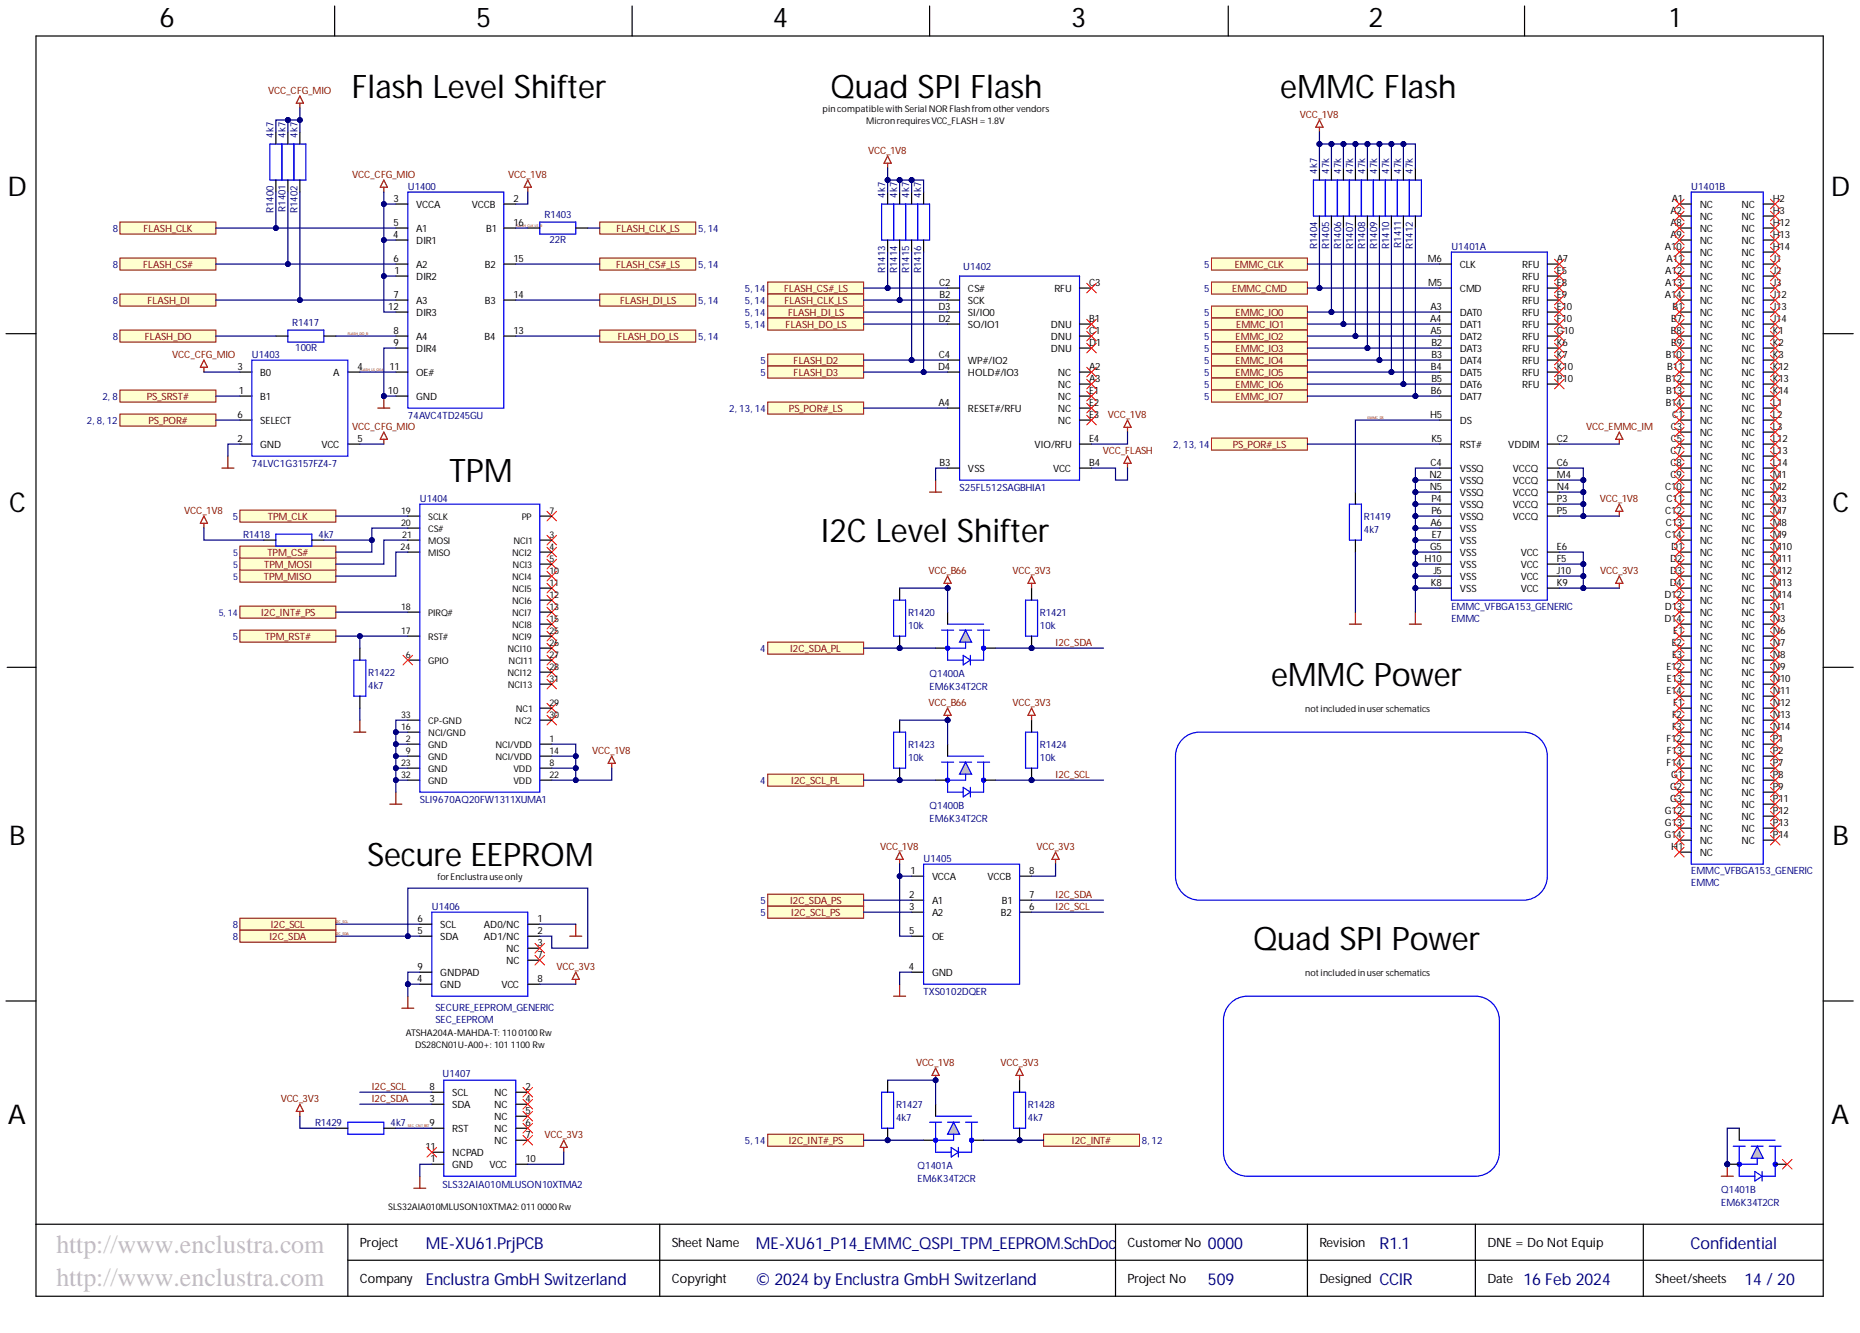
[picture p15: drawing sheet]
<svg xmlns="http://www.w3.org/2000/svg" width="393mm" height="282mm" viewBox="0 0 393 282" stroke-linecap="round" stroke-linejoin="round" font-family="sans-serif">
<defs><g id="words">
<g font-size="6.9">
<text x="74.4" y="20.6">Flash Level Shifter</text>
<text x="175.6" y="20.6">Quad SPI Flash</text>
<text x="270.7" y="20.6">eMMC Flash</text>
<text x="95" y="101.9">TPM</text>
<text x="173.6" y="114.5">I2C Level Shifter</text>
<text x="268.8" y="145">eMMC Power</text>
<text x="77.6" y="183.1">Secure EEPROM</text>
<text x="265" y="200.8">Quad SPI Power</text>
</g>
<g font-size="5.8">
<text x="33.7" y="5.7">6</text>
<text x="100.7" y="5.7">5</text>
<text x="163.4" y="5.7">4</text>
<text x="226.5" y="5.7">3</text>
<text x="289.4" y="5.7">2</text>
<text x="353.1" y="5.7">1</text>
<text x="1.6" y="41.5">D</text>
<text x="387.2" y="41.5">D</text>
<text x="1.9" y="108.2">C</text>
<text x="387.5" y="108.2">C</text>
<text x="1.9" y="178.8">B</text>
<text x="387.5" y="178.8">B</text>
<text x="1.7" y="237.6">A</text>
<text x="387.3" y="237.6">A</text>
</g>
<g font-size="5.5" fill="#c0c0c0">
<text x="11.9" y="265">http://www.enclustra.com</text>
<text x="11.9" y="271.9">http://www.enclustra.com</text>
</g>
<g font-size="3.5" fill="#000080">
<text x="90.1" y="264.1">ME-XU61.PrjPCB</text>
<text x="159.8" y="264.1">ME-XU61_P14_EMMC_QSPI_TPM_EEPROM.SchDoc</text>
<text x="255.4" y="264.1">0000</text>
<text x="357.5" y="264.1">Confidential</text>
<text x="90.1" y="271.7">Enclustra GmbH Switzerland</text>
<text x="159.8" y="271.7">© 2024 by Enclustra GmbH Switzerland</text>
<text x="255.4" y="271.7">509</text>
<text x="291.7" y="271.7">CCIR</text>
<text x="322.2" y="271.7">16 Feb 2024</text>
<text x="368.9" y="271.7">14 / 20</text>
</g>
<text font-size="3.5" fill="#00007c" x="291.7" y="264.1">R1.1</text>
<g font-size="2.7">
<text x="76.1" y="263.8">Project</text>
<text x="142.1" y="263.8">Sheet Name</text>
<text x="238.4" y="263.8">Customer No</text>
<text x="279" y="263.8">Revision</text>
<text x="314.5" y="263.8">DNE = Do Not Equip</text>
<text x="76.1" y="271.4">Company</text>
<text x="142.1" y="271.4">Copyright</text>
<text x="238.4" y="271.4">Project No</text>
<text x="279" y="271.4">Designed</text>
<text x="314.5" y="271.4">Date</text>
<text x="350.1" y="271.4">Sheet/sheets</text>
</g>
<g font-size="2.1" fill="#800000">
<text x="56.7" y="19.8">VCC_CFG_MIO</text>
<text x="274.9" y="24.9">VCC_1V8</text>
<text x="183.6" y="32.5">VCC_1V8</text>
<text x="74.5" y="37.6">VCC_CFG_MIO</text>
<text x="107.5" y="37.6">VCC_1V8</text>
<text x="30.4" y="49.1">FLASH_CLK</text>
<text x="130.4" y="49.1">FLASH_CLK_LS</text>
<text x="30.3" y="56.7">FLASH_CS#</text>
<text x="130.3" y="56.7">FLASH_CS#_LS</text>
<text x="261.1" y="56.7">EMMC_CLK</text>
<text x="31.2" y="64.3">FLASH_DI</text>
<text x="131.1" y="64.3">FLASH_DI_LS</text>
<text x="165.8" y="61.8">FLASH_CS#_LS</text>
<text x="165.9" y="64.3">FLASH_CLK_LS</text>
<text x="260.6" y="61.8">EMMC_CMD</text>
<text x="30.6" y="71.9">FLASH_DO</text>
<text x="130.6" y="71.9">FLASH_DO_LS</text>
<text x="166.2" y="69.4">FLASH_DO_LS</text>
<text x="166.7" y="66.8">FLASH_DI_LS</text>
<text x="261.3" y="66.8">EMMC_IO0</text>
<text x="261.3" y="71.9">EMMC_IO2</text>
<text x="261.4" y="69.4">EMMC_IO1</text>
<text x="36.4" y="75.6">VCC_CFG_MIO</text>
<text x="167.8" y="77">FLASH_D2</text>
<text x="261.3" y="74.4">EMMC_IO3</text>
<text x="261.3" y="77">EMMC_IO4</text>
<text x="167.8" y="79.5">FLASH_D3</text>
<text x="261.3" y="79.5">EMMC_IO5</text>
<text x="261.3" y="82.1">EMMC_IO6</text>
<text x="31" y="84.6">PS_SRST#</text>
<text x="31.4" y="89.7">PS_POR#</text>
<text x="166.8" y="87.1">PS_POR#_LS</text>
<text x="234.3" y="88.3">VCC_1V8</text>
<text x="261.3" y="84.6">EMMC_IO7</text>
<text x="74.5" y="90.9">VCC_CFG_MIO</text>
<text x="233.2" y="95.9">VCC_FLASH</text>
<text x="260.7" y="94.8">PS_POR#_LS</text>
<text x="335.4" y="90.9">VCC_EMMC_IM</text>
<text x="338.3" y="106.1">VCC_1V8</text>
<text x="39" y="108.6">VCC_1V8</text>
<text x="56.7" y="110">TPM_CLK</text>
<text x="56.6" y="117.6">TPM_CS#</text>
<text x="55.8" y="122.7">TPM_MISO</text>
<text x="55.9" y="120.1">TPM_MOSI</text>
<text x="196.3" y="121.3">VCC_B66</text>
<text x="214.1" y="121.3">VCC_3V3</text>
<text x="338.4" y="121.3">VCC_3V3</text>
<text x="55.2" y="130.3">I2C_INT#_PS</text>
<text x="56.1" y="135.4">TPM_RST#</text>
<text x="167.1" y="137.9">I2C_SDA_PL</text>
<text x="223.2" y="136.5">I2C_SDA</text>
<text x="196.3" y="149.2">VCC_B66</text>
<text x="214.1" y="149.2">VCC_3V3</text>
<text x="125.2" y="159.4">VCC_1V8</text>
<text x="167.3" y="165.8">I2C_SCL_PL</text>
<text x="223.2" y="164.5">I2C_SCL</text>
<text x="186.1" y="179.7">VCC_1V8</text>
<text x="219.2" y="179.7">VCC_3V3</text>
<text x="167.1" y="191.2">I2C_SDA_PS</text>
<text x="223.2" y="189.8">I2C_SDA</text>
<text x="57.2" y="196.3">I2C_SCL</text>
<text x="167.3" y="193.7">I2C_SCL_PS</text>
<text x="223.2" y="192.4">I2C_SCL</text>
<text x="57" y="198.8">I2C_SDA</text>
<text x="117.7" y="205.1">VCC_3V3</text>
<text x="193.7" y="225.4">VCC_1V8</text>
<text x="211.6" y="225.4">VCC_3V3</text>
<text x="59.4" y="233">VCC_3V3</text>
<text x="78.6" y="230.4">I2C_SCL</text>
<text x="78.6" y="233">I2C_SDA</text>
<text x="115.2" y="240.6">VCC_3V3</text>
<text x="166.8" y="242">I2C_INT#_PS</text>
<text x="226.7" y="242">I2C_INT#</text>
</g>
<g font-size="2.1" fill="#000080">
<text x="57.8" y="29.1" transform="rotate(-90 57.8 29.1)">4k7</text>
<text x="60.4" y="29.1" transform="rotate(-90 60.4 29.1)">4k7</text>
<text x="62.9" y="29.1" transform="rotate(-90 62.9 29.1)">4k7</text>
<text x="86.2" y="40.1">U1400</text>
<text x="187.2" y="41.8" transform="rotate(-90 187.2 41.8)">4k7</text>
<text x="189.7" y="41.8" transform="rotate(-90 189.7 41.8)">4k7</text>
<text x="192.3" y="41.8" transform="rotate(-90 192.3 41.8)">4k7</text>
<text x="194.8" y="41.8" transform="rotate(-90 194.8 41.8)">4k7</text>
<text x="278.5" y="36.7" transform="rotate(-90 278.5 36.7)">4k7</text>
<text x="281.1" y="36.7" transform="rotate(-90 281.1 36.7)">47k</text>
<text x="283.6" y="36.7" transform="rotate(-90 283.6 36.7)">47k</text>
<text x="286.1" y="36.7" transform="rotate(-90 286.1 36.7)">47k</text>
<text x="288.7" y="36.7" transform="rotate(-90 288.7 36.7)">47k</text>
<text x="291.2" y="36.7" transform="rotate(-90 291.2 36.7)">47k</text>
<text x="293.7" y="36.7" transform="rotate(-90 293.7 36.7)">47k</text>
<text x="296.3" y="36.7" transform="rotate(-90 296.3 36.7)">47k</text>
<text x="298.8" y="36.7" transform="rotate(-90 298.8 36.7)">47k</text>
<text x="357.7" y="40.1">U1401B</text>
<text x="57.8" y="45" transform="rotate(-90 57.8 45)">R1400</text>
<text x="60.4" y="44.8" transform="rotate(-90 60.4 44.8)">R1401</text>
<text x="62.9" y="45" transform="rotate(-90 62.9 45)">R1402</text>
<text x="115.2" y="46.2">R1403</text>
<text x="23.8" y="49.1">8</text>
<text x="116.2" y="51.4">22R</text>
<text x="147.6" y="49.1">5, 14</text>
<text x="278.5" y="52.6" transform="rotate(-90 278.5 52.6)">R1404</text>
<text x="281.1" y="52.6" transform="rotate(-90 281.1 52.6)">R1405</text>
<text x="283.6" y="52.6" transform="rotate(-90 283.6 52.6)">R1406</text>
<text x="286.1" y="52.6" transform="rotate(-90 286.1 52.6)">R1407</text>
<text x="288.7" y="52.6" transform="rotate(-90 288.7 52.6)">R1408</text>
<text x="291.2" y="52.6" transform="rotate(-90 291.2 52.6)">R1409</text>
<text x="293.7" y="52.6" transform="rotate(-90 293.7 52.6)">R1410</text>
<text x="296.3" y="52.4" transform="rotate(-90 296.3 52.4)">R1411</text>
<text x="298.8" y="52.6" transform="rotate(-90 298.8 52.6)">R1412</text>
<text x="306.9" y="52.8">U1401A</text>
<text x="23.8" y="56.7">8</text>
<text x="147.6" y="56.7">5, 14</text>
<text x="187.2" y="57.7" transform="rotate(-90 187.2 57.7)">R1413</text>
<text x="189.7" y="57.7" transform="rotate(-90 189.7 57.7)">R1414</text>
<text x="192.3" y="57.7" transform="rotate(-90 192.3 57.7)">R1415</text>
<text x="194.8" y="57.7" transform="rotate(-90 194.8 57.7)">R1416</text>
<text x="203.7" y="57.1">U1402</text>
<text x="254.7" y="56.7">5</text>
<text x="23.8" y="64.3">8</text>
<text x="147.6" y="64.3">5, 14</text>
<text x="157.5" y="61.8">5, 14</text>
<text x="157.5" y="64.3">5, 14</text>
<text x="254.7" y="61.8">5</text>
<text x="23.8" y="71.9">8</text>
<text x="61.8" y="69">R1417</text>
<text x="147.6" y="71.9">5, 14</text>
<text x="157.5" y="66.8">5, 14</text>
<text x="157.5" y="69.4">5, 14</text>
<text x="254.7" y="66.8">5</text>
<text x="254.7" y="69.4">5</text>
<text x="254.7" y="71.9">5</text>
<text x="53.3" y="75.6">U1403</text>
<text x="62.4" y="74.3">100R</text>
<text x="160.8" y="77">5</text>
<text x="254.7" y="74.4">5</text>
<text x="254.7" y="77">5</text>
<text x="160.8" y="79.5">5</text>
<text x="254.7" y="79.5">5</text>
<text x="254.7" y="82.1">5</text>
<text x="18.3" y="89.7">2, 8, 12</text>
<text x="21.6" y="84.6">2, 8</text>
<text x="86.2" y="88.6">74AVC4TD245GU</text>
<text x="154.2" y="87.1">2, 13, 14</text>
<text x="254.7" y="84.6">5</text>
<text x="248.1" y="94.8">2, 13, 14</text>
<text x="53.3" y="98.7">74LVC1G3157FZ4-7</text>
<text x="88.8" y="106.1">U1404</text>
<text x="202.9" y="103.8">S25FL512SAGBHIA1</text>
<text x="49.2" y="110">5</text>
<text x="51.4" y="113.7">R1418</text>
<text x="67.4" y="113.7">4k7</text>
<text x="288.4" y="109.9">R1419</text>
<text x="288.4" y="112.7">4k7</text>
<text x="192" y="130.2">R1420</text>
<text x="219.9" y="130.2">R1421</text>
<text x="306.9" y="131.5">EMMC</text>
<text x="306.9" y="128.9">EMMC_VFBGA153_GENERIC</text>
<text x="49.2" y="135.4">5</text>
<text x="160.7" y="137.9">4</text>
<text x="192" y="133">10k</text>
<text x="219.9" y="133">10k</text>
<text x="77.9" y="142.9">R1422</text>
<text x="196.6" y="143.1">Q1400A</text>
<text x="77.9" y="145.7">4k7</text>
<text x="196.6" y="145.9">EM6K34T2CR</text>
<text x="192" y="158.1">R1423</text>
<text x="192" y="160.9">10k</text>
<text x="219.9" y="158.1">R1424</text>
<text x="219.9" y="160.9">10k</text>
<text x="160.7" y="165.8">4</text>
<text x="88.8" y="169.8">SLI9670AQ20FW1311XUMA1</text>
<text x="196.6" y="171.1">Q1400B</text>
<text x="196.6" y="173.9">EM6K34T2CR</text>
<text x="195.3" y="182.2">U1405</text>
<text x="357.7" y="184.8">EMMC_VFBGA153_GENERIC</text>
<text x="160.8" y="191.2">5</text>
<text x="357.7" y="187.3">EMMC</text>
<text x="49.2" y="196.3">8</text>
<text x="91.3" y="192.4">U1406</text>
<text x="160.8" y="193.7">5</text>
<text x="49.2" y="198.8">8</text>
<text x="92.1" y="213.7">SECURE_EEPROM_GENERIC</text>
<text x="195.3" y="210.4">TXS0102DQER</text>
<text x="92.1" y="216.2">SEC_EEPROM</text>
<text x="93.6" y="227.7">U1407</text>
<text x="66.6" y="238.1">R1429</text>
<text x="82.6" y="238.1">4k7</text>
<text x="189.5" y="234.3">R1427</text>
<text x="189.5" y="237">4k7</text>
<text x="217.4" y="234.3">R1428</text>
<text x="217.4" y="237">4k7</text>
<text x="157.5" y="242">5, 14</text>
<text x="241.5" y="242">8, 12</text>
<text x="93.6" y="251.3">SLS32AIA010MLUSON10XTMA2</text>
<text x="194.1" y="247.2">Q1401A</text>
<text x="194.1" y="250">EM6K34T2CR</text>
<text x="364" y="252.3">Q1401B</text>
<text x="364" y="255.1">EM6K34T2CR</text>
</g>
<g font-size="2.1">
<text x="83.2" y="42.6">3</text>
<text x="83.2" y="47.7">5</text>
<text x="88" y="44">VCCA</text>
<text x="99.8" y="44">VCCB</text>
<text x="108.6" y="47.7">16</text>
<text x="108.6" y="42.6">2</text>
<text x="353.3" y="45.2">A2</text>
<text x="353.3" y="47.7">A8</text>
<text x="353.5" y="42.6">A1</text>
<text x="359.4" y="44">NC</text>
<text x="359.4" y="46.5">NC</text>
<text x="368.3" y="44">NC</text>
<text x="368.3" y="46.5">NC</text>
<text x="374.9" y="42.6">H2</text>
<text x="374.9" y="45.2">H3</text>
<text x="374.9" y="47.7">H12</text>
<text x="83.1" y="50.3">4</text>
<text x="88" y="51.6">DIR1</text>
<text x="88" y="49.1">A1</text>
<text x="102.8" y="49.1">B1</text>
<text x="352.1" y="52.8">A10</text>
<text x="353.3" y="50.3">A9</text>
<text x="359.4" y="49.1">NC</text>
<text x="359.4" y="51.6">NC</text>
<text x="368.3" y="49.1">NC</text>
<text x="368.3" y="51.6">NC</text>
<text x="374.9" y="50.3">H13</text>
<text x="374.9" y="52.8">H14</text>
<text x="83.2" y="55.3">6</text>
<text x="83.5" y="57.9">1</text>
<text x="88" y="59.2">DIR2</text>
<text x="88" y="56.7">A2</text>
<text x="102.6" y="56.7">B2</text>
<text x="108.6" y="55.3">15</text>
<text x="301.9" y="55.3">M6</text>
<text x="308.7" y="56.7">CLK</text>
<text x="321.9" y="56.7">RFU</text>
<text x="321.9" y="59.2">RFU</text>
<text x="329.3" y="55.3">A7</text>
<text x="329.3" y="57.9">E5</text>
<text x="352.2" y="57.9">A12</text>
<text x="352.4" y="55.3">A11</text>
<text x="359.4" y="54.1">NC</text>
<text x="359.4" y="56.7">NC</text>
<text x="359.4" y="59.2">NC</text>
<text x="368.3" y="54.1">NC</text>
<text x="368.3" y="56.7">NC</text>
<text x="368.3" y="59.2">NC</text>
<text x="374.9" y="55.3">J1</text>
<text x="374.9" y="57.9">J2</text>
<text x="82.1" y="65.5">12</text>
<text x="83.2" y="62.9">7</text>
<text x="88" y="64.3">A3</text>
<text x="102.6" y="64.3">B3</text>
<text x="108.6" y="62.9">14</text>
<text x="198.5" y="65.5">D3</text>
<text x="198.6" y="60.4">C2</text>
<text x="198.7" y="62.9">B2</text>
<text x="204.7" y="64.3">SCK</text>
<text x="204.7" y="61.8">CS#</text>
<text x="223" y="61.8">RFU</text>
<text x="230.3" y="60.4">C3</text>
<text x="302" y="60.4">M5</text>
<text x="302.5" y="65.5">A3</text>
<text x="308.7" y="61.8">CMD</text>
<text x="321.9" y="61.8">RFU</text>
<text x="321.9" y="64.3">RFU</text>
<text x="329.3" y="60.4">E8</text>
<text x="329.3" y="62.9">E9</text>
<text x="329.3" y="65.5">E10</text>
<text x="352.1" y="62.9">A14</text>
<text x="352.2" y="60.4">A13</text>
<text x="353.7" y="65.5">B1</text>
<text x="359.4" y="61.8">NC</text>
<text x="359.4" y="64.3">NC</text>
<text x="368.3" y="61.8">NC</text>
<text x="368.3" y="64.3">NC</text>
<text x="374.9" y="60.4">J3</text>
<text x="374.9" y="62.9">J12</text>
<text x="374.9" y="65.5">J13</text>
<text x="83.2" y="70.6">8</text>
<text x="88" y="66.8">DIR3</text>
<text x="88" y="71.9">A4</text>
<text x="102.5" y="71.9">B4</text>
<text x="108.6" y="70.6">13</text>
<text x="198.5" y="68">D2</text>
<text x="204.7" y="66.8">SI/IO0</text>
<text x="204.7" y="69.4">SO/IO1</text>
<text x="222.2" y="69.4">DNU</text>
<text x="222.2" y="71.9">DNU</text>
<text x="230.3" y="68">B1</text>
<text x="230.3" y="70.6">C1</text>
<text x="302.5" y="68">A4</text>
<text x="302.5" y="70.6">A5</text>
<text x="308.7" y="66.8">DAT0</text>
<text x="308.7" y="69.4">DAT1</text>
<text x="308.7" y="71.9">DAT2</text>
<text x="321.9" y="66.8">RFU</text>
<text x="321.9" y="69.4">RFU</text>
<text x="321.9" y="71.9">RFU</text>
<text x="329.3" y="68">F10</text>
<text x="329.3" y="70.6">G10</text>
<text x="353.4" y="70.6">B8</text>
<text x="353.4" y="68">B7</text>
<text x="359.4" y="66.8">NC</text>
<text x="359.4" y="69.4">NC</text>
<text x="359.4" y="71.9">NC</text>
<text x="368.3" y="66.8">NC</text>
<text x="368.3" y="69.4">NC</text>
<text x="368.3" y="71.9">NC</text>
<text x="374.9" y="68">J14</text>
<text x="374.9" y="70.6">K1</text>
<text x="83.2" y="73.1">9</text>
<text x="88" y="74.4">DIR4</text>
<text x="198.5" y="75.6">C4</text>
<text x="204.7" y="77">WP#/IO2</text>
<text x="222.2" y="74.4">DNU</text>
<text x="230.3" y="73.1">D1</text>
<text x="302.7" y="73.1">B2</text>
<text x="302.7" y="75.6">B3</text>
<text x="308.7" y="74.4">DAT3</text>
<text x="308.7" y="77">DAT4</text>
<text x="321.9" y="74.4">RFU</text>
<text x="321.9" y="77">RFU</text>
<text x="329.3" y="73.1">K6</text>
<text x="329.3" y="75.6">K7</text>
<text x="352.3" y="75.6">B10</text>
<text x="353.4" y="73.1">B9</text>
<text x="359.4" y="74.4">NC</text>
<text x="359.4" y="77">NC</text>
<text x="368.3" y="74.4">NC</text>
<text x="368.3" y="77">NC</text>
<text x="374.9" y="73.1">K2</text>
<text x="374.9" y="75.6">K3</text>
<text x="50.2" y="78.2">3</text>
<text x="50.5" y="83.2">1</text>
<text x="55" y="79.5">B0</text>
<text x="70.4" y="79.5">A</text>
<text x="75.6" y="78.2">4</text>
<text x="82" y="83.2">10</text>
<text x="82.4" y="78.2">11</text>
<text x="88" y="79.5">OE#</text>
<text x="198.4" y="78.2">D4</text>
<text x="204.7" y="79.5">HOLD#/IO3</text>
<text x="223.7" y="79.5">NC</text>
<text x="223.7" y="82.1">NC</text>
<text x="230.3" y="78.2">A2</text>
<text x="230.3" y="80.7">A3</text>
<text x="230.3" y="83.2">E1</text>
<text x="302.6" y="78.2">B4</text>
<text x="302.6" y="83.2">B6</text>
<text x="302.7" y="80.7">B5</text>
<text x="308.7" y="79.5">DAT5</text>
<text x="308.7" y="82.1">DAT6</text>
<text x="321.9" y="79.5">RFU</text>
<text x="321.9" y="82.1">RFU</text>
<text x="329.3" y="78.2">K10</text>
<text x="329.3" y="80.7">P10</text>
<text x="352.3" y="80.7">B12</text>
<text x="352.3" y="83.2">B13</text>
<text x="352.6" y="78.2">B11</text>
<text x="359.4" y="79.5">NC</text>
<text x="359.4" y="82.1">NC</text>
<text x="368.3" y="79.5">NC</text>
<text x="368.3" y="82.1">NC</text>
<text x="374.9" y="78.2">K12</text>
<text x="374.9" y="80.7">K13</text>
<text x="374.9" y="83.2">K14</text>
<text x="50.2" y="88.3">6</text>
<text x="55" y="84.6">B1</text>
<text x="55" y="89.7">SELECT</text>
<text x="88" y="84.6">GND</text>
<text x="198.5" y="85.8">A4</text>
<text x="204.7" y="87.1">RESET#/RFU</text>
<text x="223.7" y="84.6">NC</text>
<text x="223.7" y="87.1">NC</text>
<text x="223.7" y="89.7">NC</text>
<text x="230.3" y="85.8">E2</text>
<text x="230.3" y="88.3">E3</text>
<text x="302.5" y="88.3">H5</text>
<text x="308.7" y="84.6">DAT7</text>
<text x="308.7" y="89.7">DS</text>
<text x="352.3" y="85.8">B14</text>
<text x="353.6" y="88.3">C1</text>
<text x="359.4" y="84.6">NC</text>
<text x="359.4" y="87.1">NC</text>
<text x="359.4" y="89.7">NC</text>
<text x="368.3" y="84.6">NC</text>
<text x="368.3" y="87.1">NC</text>
<text x="368.3" y="89.7">NC</text>
<text x="374.9" y="85.8">L1</text>
<text x="374.9" y="88.3">L2</text>
<text x="50.2" y="93.4">2</text>
<text x="55" y="94.8">GND</text>
<text x="68" y="94.8">VCC</text>
<text x="75.6" y="93.4">5</text>
<text x="218.7" y="94.8">VIO/RFU</text>
<text x="230.3" y="93.4">E4</text>
<text x="302.7" y="93.4">K5</text>
<text x="308.7" y="94.8">RST#</text>
<text x="318.9" y="94.8">VDDIM</text>
<text x="329.3" y="93.4">C2</text>
<text x="353.3" y="95.9">C7</text>
<text x="353.4" y="90.9">C3</text>
<text x="353.4" y="93.4">C5</text>
<text x="359.4" y="92.2">NC</text>
<text x="359.4" y="94.8">NC</text>
<text x="368.3" y="92.2">NC</text>
<text x="368.3" y="94.8">NC</text>
<text x="374.9" y="90.9">L3</text>
<text x="374.9" y="93.4">L12</text>
<text x="374.9" y="95.9">L13</text>
<text x="198.7" y="98.5">B3</text>
<text x="204.7" y="99.8">VSS</text>
<text x="222.7" y="99.8">VCC</text>
<text x="230.3" y="98.5">B4</text>
<text x="302.3" y="101">N2</text>
<text x="302.5" y="98.5">C4</text>
<text x="308.7" y="99.8">VSSQ</text>
<text x="320" y="99.8">VCCQ</text>
<text x="329.3" y="98.5">C6</text>
<text x="329.3" y="101">M4</text>
<text x="353.3" y="98.5">C8</text>
<text x="353.3" y="101">C9</text>
<text x="359.4" y="97.3">NC</text>
<text x="359.4" y="99.8">NC</text>
<text x="368.3" y="97.3">NC</text>
<text x="368.3" y="99.8">NC</text>
<text x="374.9" y="98.5">L14</text>
<text x="374.9" y="101">M1</text>
<text x="302.4" y="103.5">N5</text>
<text x="302.7" y="106.1">P4</text>
<text x="308.7" y="102.4">VSSQ</text>
<text x="308.7" y="104.9">VSSQ</text>
<text x="308.7" y="107.4">VSSQ</text>
<text x="320" y="102.4">VCCQ</text>
<text x="320" y="104.9">VCCQ</text>
<text x="320" y="107.4">VCCQ</text>
<text x="329.3" y="103.5">N4</text>
<text x="329.3" y="106.1">P3</text>
<text x="352.2" y="103.5">C10</text>
<text x="352.4" y="106.1">C11</text>
<text x="359.4" y="102.4">NC</text>
<text x="359.4" y="104.9">NC</text>
<text x="359.4" y="107.4">NC</text>
<text x="368.3" y="102.4">NC</text>
<text x="368.3" y="104.9">NC</text>
<text x="368.3" y="107.4">NC</text>
<text x="374.9" y="103.5">M2</text>
<text x="374.9" y="106.1">M3</text>
<text x="302.5" y="111.2">A6</text>
<text x="302.7" y="108.6">P6</text>
<text x="302.8" y="113.7">E7</text>
<text x="308.7" y="110">VSSQ</text>
<text x="308.7" y="112.5">VSS</text>
<text x="320" y="110">VCCQ</text>
<text x="329.3" y="108.6">P5</text>
<text x="352.2" y="108.6">C12</text>
<text x="352.2" y="113.7">C14</text>
<text x="352.3" y="111.2">C13</text>
<text x="359.4" y="110">NC</text>
<text x="359.4" y="112.5">NC</text>
<text x="368.3" y="110">NC</text>
<text x="368.3" y="112.5">NC</text>
<text x="374.9" y="108.6">M7</text>
<text x="374.9" y="111.2">M8</text>
<text x="374.9" y="113.7">M9</text>
<text x="301.3" y="118.8">H10</text>
<text x="302.5" y="116.2">G5</text>
<text x="308.7" y="115.1">VSS</text>
<text x="308.7" y="117.6">VSS</text>
<text x="321.6" y="117.6">VCC</text>
<text x="329.3" y="116.2">E6</text>
<text x="329.3" y="118.8">F5</text>
<text x="353.2" y="118.8">D2</text>
<text x="353.4" y="116.2">D1</text>
<text x="359.4" y="115.1">NC</text>
<text x="359.4" y="117.6">NC</text>
<text x="368.3" y="115.1">NC</text>
<text x="368.3" y="117.6">NC</text>
<text x="374.9" y="116.2">M10</text>
<text x="374.9" y="118.8">M11</text>
<text x="302.6" y="123.9">K8</text>
<text x="303.1" y="121.3">J5</text>
<text x="308.7" y="120.1">VSS</text>
<text x="308.7" y="122.7">VSS</text>
<text x="308.7" y="125.2">VSS</text>
<text x="321.6" y="120.1">VCC</text>
<text x="321.6" y="122.7">VCC</text>
<text x="321.6" y="125.2">VCC</text>
<text x="329.3" y="121.3">J10</text>
<text x="329.3" y="123.9">K9</text>
<text x="353.1" y="123.9">D4</text>
<text x="353.2" y="121.3">D3</text>
<text x="359.4" y="120.1">NC</text>
<text x="359.4" y="122.7">NC</text>
<text x="359.4" y="125.2">NC</text>
<text x="368.3" y="120.1">NC</text>
<text x="368.3" y="122.7">NC</text>
<text x="368.3" y="125.2">NC</text>
<text x="374.9" y="121.3">M12</text>
<text x="374.9" y="123.9">M13</text>
<text x="352" y="126.4">D12</text>
<text x="352" y="131.5">D14</text>
<text x="352.1" y="128.9">D13</text>
<text x="359.4" y="127.7">NC</text>
<text x="359.4" y="130.3">NC</text>
<text x="368.3" y="127.7">NC</text>
<text x="368.3" y="130.3">NC</text>
<text x="374.9" y="126.4">M14</text>
<text x="374.9" y="128.9">N1</text>
<text x="374.9" y="131.5">N3</text>
<text x="353.5" y="136.5">E2</text>
<text x="353.9" y="134">E1</text>
<text x="359.4" y="132.8">NC</text>
<text x="359.4" y="135.4">NC</text>
<text x="359.4" y="137.9">NC</text>
<text x="368.3" y="132.8">NC</text>
<text x="368.3" y="135.4">NC</text>
<text x="368.3" y="137.9">NC</text>
<text x="374.9" y="134">N6</text>
<text x="374.9" y="136.5">N7</text>
<text x="352.4" y="141.6">E12</text>
<text x="353.6" y="139.1">E3</text>
<text x="359.4" y="140.4">NC</text>
<text x="359.4" y="143">NC</text>
<text x="368.3" y="140.4">NC</text>
<text x="368.3" y="143">NC</text>
<text x="374.9" y="139.1">N8</text>
<text x="374.9" y="141.6">N9</text>
<text x="352.4" y="146.7">E14</text>
<text x="352.5" y="144.2">E13</text>
<text x="353.9" y="149.2">F1</text>
<text x="359.4" y="145.5">NC</text>
<text x="359.4" y="148">NC</text>
<text x="368.3" y="145.5">NC</text>
<text x="368.3" y="148">NC</text>
<text x="374.9" y="144.2">N10</text>
<text x="374.9" y="146.7">N11</text>
<text x="374.9" y="149.2">N12</text>
<text x="353.6" y="151.8">F2</text>
<text x="353.6" y="154.3">F3</text>
<text x="359.4" y="150.6">NC</text>
<text x="359.4" y="153.1">NC</text>
<text x="359.4" y="155.7">NC</text>
<text x="368.3" y="150.6">NC</text>
<text x="368.3" y="153.1">NC</text>
<text x="368.3" y="155.7">NC</text>
<text x="374.9" y="151.8">N13</text>
<text x="374.9" y="154.3">N14</text>
<text x="352.4" y="156.8">F12</text>
<text x="352.4" y="161.9">F14</text>
<text x="352.5" y="159.4">F13</text>
<text x="359.4" y="158.2">NC</text>
<text x="359.4" y="160.7">NC</text>
<text x="368.3" y="158.2">NC</text>
<text x="368.3" y="160.7">NC</text>
<text x="374.9" y="156.8">P1</text>
<text x="374.9" y="159.4">P2</text>
<text x="374.9" y="161.9">P7</text>
<text x="353.2" y="167">G2</text>
<text x="353.4" y="164.5">G1</text>
<text x="359.4" y="163.3">NC</text>
<text x="359.4" y="165.8">NC</text>
<text x="368.3" y="163.3">NC</text>
<text x="368.3" y="165.8">NC</text>
<text x="374.9" y="164.5">P8</text>
<text x="374.9" y="167">P9</text>
<text x="352.1" y="172.1">G12</text>
<text x="353.2" y="169.5">G3</text>
<text x="359.4" y="168.4">NC</text>
<text x="359.4" y="170.9">NC</text>
<text x="359.4" y="173.4">NC</text>
<text x="368.3" y="168.4">NC</text>
<text x="368.3" y="170.9">NC</text>
<text x="368.3" y="173.4">NC</text>
<text x="374.9" y="169.5">P11</text>
<text x="374.9" y="172.1">P12</text>
<text x="352" y="177.1">G14</text>
<text x="352.1" y="174.6">G13</text>
<text x="353.4" y="179.7">H1</text>
<text x="359.4" y="176">NC</text>
<text x="359.4" y="178.5">NC</text>
<text x="368.3" y="176">NC</text>
<text x="368.3" y="178.5">NC</text>
<text x="374.9" y="174.6">P13</text>
<text x="374.9" y="177.1">P14</text>
<text x="192.5" y="184.8">1</text>
<text x="217.6" y="184.8">8</text>
<text x="359.4" y="181">NC</text>
<text x="192.3" y="189.8">2</text>
<text x="197.1" y="191.2">A1</text>
<text x="197.1" y="186.1">VCCA</text>
<text x="208.9" y="186.1">VCCB</text>
<text x="211.9" y="191.2">B1</text>
<text x="217.6" y="189.8">7</text>
<text x="88.3" y="194.9">6</text>
<text x="88.3" y="197.5">5</text>
<text x="93.1" y="196.3">SCL</text>
<text x="102.3" y="196.3">AD0/NC</text>
<text x="113.6" y="194.9">1</text>
<text x="113.6" y="197.5">2</text>
<text x="192.3" y="192.4">3</text>
<text x="192.3" y="197.5">5</text>
<text x="197.1" y="193.7">A2</text>
<text x="211.6" y="193.7">B2</text>
<text x="217.6" y="192.4">6</text>
<text x="93.1" y="198.8">SDA</text>
<text x="102.3" y="198.8">AD1/NC</text>
<text x="107" y="201.3">NC</text>
<text x="107" y="203.9">NC</text>
<text x="113.6" y="200">3</text>
<text x="113.6" y="202.5">7</text>
<text x="197.1" y="198.8">OE</text>
<text x="88.2" y="207.6">4</text>
<text x="88.3" y="205.1">9</text>
<text x="93.1" y="209">GND</text>
<text x="93.1" y="206.4">GNDPAD</text>
<text x="106" y="209">VCC</text>
<text x="113.6" y="207.6">8</text>
<text x="192.2" y="205.1">4</text>
<text x="197.1" y="206.4">GND</text>
<text x="90.8" y="230.4">8</text>
<text x="90.8" y="233">3</text>
<text x="95.6" y="231.8">SCL</text>
<text x="104.5" y="231.8">NC</text>
<text x="111.1" y="230.4">2</text>
<text x="111.1" y="233">4</text>
<text x="90.8" y="238.1">9</text>
<text x="95.6" y="234.3">SDA</text>
<text x="95.6" y="239.4">RST</text>
<text x="104.5" y="234.3">NC</text>
<text x="104.5" y="236.9">NC</text>
<text x="104.5" y="239.4">NC</text>
<text x="111.1" y="235.5">5</text>
<text x="111.1" y="238.1">6</text>
<text x="90" y="243.1">11</text>
<text x="91.1" y="245.7">1</text>
<text x="95.6" y="244.5">NCPAD</text>
<text x="104.5" y="242">NC</text>
<text x="111.1" y="240.6">7</text>
<text x="111.1" y="245.7">10</text>
<text x="95.6" y="247">GND</text>
<text x="103.5" y="247">VCC</text>
</g>
<g font-size="1.9">
<text x="173.9" y="23.6">pin compatible with Serial NOR Flash from other vendors</text>
<text x="183.1" y="26.1">Micron requiresVCC_FLASH= 1.8V</text>
<text x="84.8" y="108.6">19</text>
<text x="84.8" y="111.2">20</text>
<text x="85.1" y="113.7">21</text>
<text x="90.6" y="109.9">SCLK</text>
<text x="90.6" y="112.4">CS#</text>
<text x="110.3" y="109.9">PP</text>
<text x="116.2" y="113.7">3</text>
<text x="116.2" y="108.6">7</text>
<text x="84.7" y="116.2">24</text>
<text x="90.6" y="115">MOSI</text>
<text x="90.6" y="117.5">MISO</text>
<text x="108.3" y="117.5">NCI2</text>
<text x="108.6" y="115">NCI1</text>
<text x="116.2" y="116.2">4</text>
<text x="116.2" y="118.8">5</text>
<text x="108.3" y="122.6">NCI4</text>
<text x="108.3" y="125.1">NCI5</text>
<text x="108.4" y="120">NCI3</text>
<text x="116.2" y="121.3">10</text>
<text x="116.2" y="123.9">11</text>
<text x="84.8" y="128.9">18</text>
<text x="90.6" y="130.2">PIRQ#</text>
<text x="108.3" y="127.7">NCI6</text>
<text x="108.3" y="130.2">NCI7</text>
<text x="116.2" y="126.4">12</text>
<text x="116.2" y="128.9">13</text>
<text x="116.2" y="131.5">15</text>
<text x="84.8" y="134">17</text>
<text x="90.6" y="135.3">RST#</text>
<text x="107.3" y="137.8">NCI10</text>
<text x="108.3" y="132.7">NCI8</text>
<text x="108.3" y="135.3">NCI9</text>
<text x="116.2" y="134">25</text>
<text x="116.2" y="136.5">26</text>
<text x="85.8" y="139.1">6</text>
<text x="90.6" y="140.3">GPIO</text>
<text x="107.3" y="142.9">NCI12</text>
<text x="107.6" y="140.3">NCI11</text>
<text x="116.2" y="139.1">27</text>
<text x="116.2" y="141.6">28</text>
<text x="107.4" y="145.4">NCI13</text>
<text x="116.2" y="149.2">29</text>
<text x="116.2" y="144.2">31</text>
<text x="84.8" y="154.3">16</text>
<text x="84.8" y="151.8">33</text>
<text x="90.6" y="155.6">NCI/GND</text>
<text x="90.6" y="153">CP-GND</text>
<text x="108.8" y="153">NC2</text>
<text x="109.1" y="150.5">NC1</text>
<text x="116.2" y="151.8">30</text>
<text x="276" y="150.5">not included in user schematics</text>
<text x="84.8" y="161.9">23</text>
<text x="85.8" y="156.8">2</text>
<text x="85.8" y="159.4">9</text>
<text x="90.6" y="158.1">GND</text>
<text x="90.6" y="160.7">GND</text>
<text x="104.8" y="158.1">NCI/VDD</text>
<text x="104.8" y="160.7">NCI/VDD</text>
<text x="116.2" y="161.9">8</text>
<text x="116.2" y="156.8">1</text>
<text x="116.2" y="159.4">14</text>
<text x="84.8" y="164.5">32</text>
<text x="90.6" y="163.2">GND</text>
<text x="90.6" y="165.7">GND</text>
<text x="108.6" y="163.2">VDD</text>
<text x="108.6" y="165.7">VDD</text>
<text x="116.2" y="164.5">22</text>
<text x="92.5" y="186">forEnclustra use only</text>
<text x="276" y="206.3">not included in user schematics</text>
<text x="85.8" y="219">ATSHA204A-MAHDA-T: 110</text>
<text x="87.8" y="221.6">DS28CN01U-A00+: 101</text>
<text x="108" y="221.6">1100 Rw</text>
<text x="109.6" y="219">0100 Rw</text>
<text x="82.1" y="255.8">SLS32AIA010MLUSON10XTMA2: 011</text>
<text x="113.7" y="255.8">0000 Rw</text>
</g>
<g font-size="1.9" fill="#000080">
<text x="49.3" y="117.5">5</text>
<text x="49.3" y="122.6">5</text>
<text x="49.3" y="120">5</text>
<text x="46.3" y="130.2">5, 14</text>
</g>
<g font-size=".8" fill="#800000">
<text x="109.1" y="48.1">FLASH_CLK_LS_R</text>
<text x="73.6" y="70.9">FLASH_DO_R</text>
<text x="76.1" y="78.5">FLASH_LS_OE#</text>
<text x="289.2" y="88.7">EMMC_DS</text>
<text x="71" y="195.3">I</text>
<text x="71" y="197.8">I</text>
<text x="71.2" y="195.3">2C_SCL</text>
<text x="71.2" y="197.8">2C_SDA</text>
<text x="86.2" y="238.4">SEC_CNT_RST</text>
</g>
</g></defs>
<g fill="none" stroke="#000" stroke-width=".25">
<path d="M7.6 7.6h378v266.5h-378zM70.8 1.3v6.3M133.7 1.3v6.3M196.6 1.3v6.3M259.8 1.3v6.3M322.4 1.3v6.3M187.7 40.6v2.5M187.7 50.8v2.5M190.2 40.6v2.5M190.2 50.8v2.5M192.8 40.6v2.5M192.8 50.8v2.5"/>
<path d="M195.3 40.6v2.5M195.3 50.8v2.5M1.3 70.6h6.3M385.6 70.6h6.3M1.5 141.1h6.1M385.6 141.1h6.3M1.3 211.7h6.3M385.6 211.7h6.3M7.6 258.9h378M73.6 258.9v15.2M139.5 258.9v15.2M235.9 258.9v15.2"/>
<path d="M276.5 258.9v15.2M312 258.9v15.2M347.5 258.9v15.2M73.6 266.5h312"/>
</g>
<path d="M186.4 43.1h10.2v7.7h-10.2zM189 43.1v7.7M191.5 43.1v7.7M194.1 43.1v7.7" fill="none" stroke="#00f" stroke-width=".25"/>
<path d="M238.4 88.8l.8 1.6h-1.5zM238.4 90.4v1M238.4 98v1M238.4 96.4l.8 1.6h-1.5zM196.6 104.1h2.5M197.9 101.5v2.6" fill="none" stroke="#800000" stroke-width=".25"/>
<path d="M162.3 59.6h20.3v2.6h-20.3z" fill-rule="evenodd" fill="#ffffd0"/>
<path d="M162.3 59.6h20.3v2.6h-20.3z" fill="none" stroke="#800000" stroke-width=".21"/>
<path d="M162.3 64.7h20.3v2.6h-20.3z" fill-rule="evenodd" fill="#ffffd0"/>
<path d="M162.3 64.7h20.3v2.6h-20.3z" fill="none" stroke="#800000" stroke-width=".21"/>
<path d="M162.3 67.3h20.3v2.5h-20.3z" fill-rule="evenodd" fill="#ffffd0"/>
<path d="M162.3 67.3h20.3v2.5h-20.3z" fill="none" stroke="#800000" stroke-width=".21"/>
<path d="M162.3 74.9h20.3v2.5h-20.3z" fill-rule="evenodd" fill="#ffffd0"/>
<path d="M162.3 74.9h20.3v2.5h-20.3z" fill="none" stroke="#800000" stroke-width=".21"/>
<path d="M162.3 77.4h20.3v2.5h-20.3z" fill-rule="evenodd" fill="#ffffd0"/>
<path d="M162.3 77.4h20.3v2.5h-20.3z" fill="none" stroke="#800000" stroke-width=".21"/>
<path d="M162.3 85h20.3v2.6h-20.3z" fill-rule="evenodd" fill="#ffffd0"/>
<path d="M162.3 85h20.3v2.6h-20.3z" fill="none" stroke="#800000" stroke-width=".21"/>
<path d="M162.3 62.2h20.3v2.5h-20.3z" fill-rule="evenodd" fill="#ffffd0"/>
<path d="M162.3 62.2h20.3v2.5h-20.3z" fill="none" stroke="#800000" stroke-width=".21"/>
<path d="M187.7 33l.8 1.5h-1.5zM187.7 34.5v1" fill="none" stroke="#800000" stroke-width=".25"/>
<path d="M202.9 58.4h25.4v43.1h-25.4zM91.3 192.9h20.3v17.8h-20.3z" fill="none" stroke="#00f" stroke-width=".25"/>
<g fill="none" stroke="#000" stroke-width=".25">
<path d="M200.4 63.4h2.5M200.4 66h2.5M200.4 60.9h2.5M200.4 78.7h2.5M200.4 76.1h2.5M200.4 68.5h2.5M228.3 60.9h2.5M228.3 78.7h2.5M228.3 68.5h2.5M228.3 71.1h2.5M228.3 73.6h2.5M200.4 86.3h2.5"/>
<path d="M200.4 99h2.5M228.3 86.3h2.5M228.3 99h2.5M228.3 81.2h2.5M228.3 83.8h2.5M228.3 88.8h2.5M228.3 93.9h2.5M88.8 195.4h2.5M88.8 198h2.5M111.6 195.4h2.5M111.6 198h2.5M88.8 208.1h2.5"/>
<path d="M88.8 205.6h2.5M111.6 208.1h2.5M111.6 200.5h2.5M111.6 203h2.5"/>
</g>
<path d="M162.3 189.1h20.3v2.5h-20.3z" fill-rule="evenodd" fill="#ffffd0"/>
<path d="M162.3 189.1h20.3v2.5h-20.3z" fill="none" stroke="#800000" stroke-width=".21"/>
<path d="M162.3 191.6h20.3v2.6h-20.3z" fill-rule="evenodd" fill="#ffffd0"/>
<path d="M162.3 191.6h20.3v2.6h-20.3z" fill="none" stroke="#800000" stroke-width=".21"/>
<path d="M162.3 239.8h20.3v2.6h-20.3z" fill-rule="evenodd" fill="#ffffd0"/>
<path d="M162.3 239.8h20.3v2.6h-20.3z" fill="none" stroke="#800000" stroke-width=".21"/>
<path d="M190.2 180.2l.8 1.5h-1.5zM190.2 181.7v1" fill="none" stroke="#800000" stroke-width=".25"/>
<path d="M50.7 194.2h20.3v2.5h-20.3z" fill-rule="evenodd" fill="#ffffd0"/>
<path d="M50.7 194.2h20.3v2.5h-20.3z" fill="none" stroke="#800000" stroke-width=".21"/>
<path d="M50.7 196.7h20.3v2.5h-20.3z" fill-rule="evenodd" fill="#ffffd0"/>
<path d="M50.7 196.7h20.3v2.5h-20.3z" fill="none" stroke="#800000" stroke-width=".21"/>
<path d="M120.5 198h2.5M121.8 195.4v2.6M85 213.2h2.5M86.2 210.7v2.5M121.8 205.6l.7 1.5h-1.5zM121.8 207.1v1" fill="none" stroke="#800000" stroke-width=".25"/>
<path d="M162.3 135.8h20.3v2.5h-20.3z" fill-rule="evenodd" fill="#ffffd0"/>
<path d="M162.3 135.8h20.3v2.5h-20.3z" fill="none" stroke="#800000" stroke-width=".21"/>
<path d="M162.3 163.7h20.3v2.5h-20.3z" fill-rule="evenodd" fill="#ffffd0"/>
<path d="M162.3 163.7h20.3v2.5h-20.3z" fill="none" stroke="#800000" stroke-width=".21"/>
<path d="M200.4 121.8l.8 1.5h-1.6zM200.4 123.3v1.1" fill="none" stroke="#800000" stroke-width=".25"/>
<circle cx="200.4" cy="124.4" r=".51" fill="#000080"/>
<circle cx="200.4" cy="124.4" r=".51" fill="none" stroke="#000080" stroke-width=".21"/>
<path d="M199.1 133.2h2.6M202.9 133.2h2.6M206.7 133.2h2.6M260.5 211.8a5.1 5.1 0 0 1 3.3-1.1h48.2a5.1 5.1 0 0 1 5.1 5v27.9a5.1 5.1 0 0 1-5.1 5.1h-48.2a5.1 5.1 0 0 1-5.1-5.1v-27.9a5.1 5.1 0 0 1 1.8-3.9z" fill="none" stroke="#00f" stroke-width=".25"/>
<path d="M197.9 137h2.5M208 137h2.5" fill="none" stroke="#000" stroke-width=".25"/>
<path d="M204.2 133.2l1.3 2.6h-2.6z" fill="#c0c0c0"/>
<path d="M200.4 132h7.6M200.4 133.2v6.4h3.3M203.7 138.6l1.5 1-1.5 1zM204.2 133.2l1.3 2.6h-2.6zM204.2 135.8v1.2h-3.8M205.2 138.6v2M208 133.2v6.4h-2.8M199.1 161.2h2.6M202.9 161.2h2.6M206.7 161.2h2.6" fill="none" stroke="#00f" stroke-width=".25"/>
<g fill="none" stroke="#00f" stroke-width=".76">
<circle cx="200.4" cy="137.1" r=".15"/>
<circle cx="208" cy="137.1" r=".15"/>
</g>
<path d="M200.4 129.4v2.6" fill="none" stroke="#000" stroke-width=".25"/>
<path d="M204.2 161.2l1.3 2.5h-2.6z" fill="#c0c0c0"/>
<path d="M200.4 159.9h7.6M200.4 161.2v6.3h3.3M203.7 166.5l1.5 1-1.5 1zM204.2 161.2l1.3 2.5h-2.6zM204.2 163.7v1.3h-3.8M205.2 166.5v2M208 161.2v6.3h-2.8" fill="none" stroke="#00f" stroke-width=".25"/>
<g fill="none" stroke="#00f" stroke-width=".76">
<circle cx="200.4" cy="165" r=".15"/>
<circle cx="208" cy="165" r=".15"/>
</g>
<path d="M200.4 157.4v2.5M197.9 165h2.5M208 165h2.5" fill="none" stroke="#000" stroke-width=".25"/>
<circle cx="190.2" cy="137.1" r=".51" fill="#000080"/>
<circle cx="190.2" cy="137.1" r=".51" fill="none" stroke="#000080" stroke-width=".21"/>
<path d="M189 126.9h2.5v7.6h-2.5z" fill="none" stroke="#00f" stroke-width=".25"/>
<path d="M190.2 134.5v2.5" fill="none" stroke="#000" stroke-width=".25"/>
<circle cx="190.2" cy="137.1" r=".51" fill="#000080"/>
<circle cx="190.2" cy="137.1" r=".51" fill="none" stroke="#000080" stroke-width=".21"/>
<path d="M190.2 124.4v2.5" fill="none" stroke="#000" stroke-width=".25"/>
<path d="M200.4 149.7l.8 1.6h-1.6zM200.4 151.3v1" fill="none" stroke="#800000" stroke-width=".25"/>
<circle cx="200.4" cy="152.3" r=".51" fill="#000080"/>
<circle cx="200.4" cy="152.3" r=".51" fill="none" stroke="#000080" stroke-width=".21"/>
<circle cx="190.2" cy="165" r=".51" fill="#000080"/>
<circle cx="190.2" cy="165" r=".51" fill="none" stroke="#000080" stroke-width=".21"/>
<path d="M189 154.8h2.5v7.6h-2.5z" fill="none" stroke="#00f" stroke-width=".25"/>
<path d="M190.2 162.4v2.6" fill="none" stroke="#000" stroke-width=".25"/>
<circle cx="190.2" cy="165" r=".51" fill="#000080"/>
<circle cx="190.2" cy="165" r=".51" fill="none" stroke="#000080" stroke-width=".21"/>
<path d="M190.2 152.3v2.5" fill="none" stroke="#000" stroke-width=".25"/>
<circle cx="218.2" cy="137.1" r=".51" fill="#000080"/>
<circle cx="218.2" cy="137.1" r=".51" fill="none" stroke="#000080" stroke-width=".21"/>
<path d="M216.9 126.9h2.5v7.6h-2.5z" fill="none" stroke="#00f" stroke-width=".25"/>
<path d="M218.2 134.5v2.5" fill="none" stroke="#000" stroke-width=".25"/>
<circle cx="218.2" cy="137.1" r=".51" fill="#000080"/>
<circle cx="218.2" cy="137.1" r=".51" fill="none" stroke="#000080" stroke-width=".21"/>
<path d="M218.2 124.4v2.5" fill="none" stroke="#000" stroke-width=".25"/>
<path d="M218.2 121.8l.7 1.5h-1.5zM218.2 123.3v1.1" fill="none" stroke="#800000" stroke-width=".25"/>
<circle cx="218.2" cy="165" r=".51" fill="#000080"/>
<circle cx="218.2" cy="165" r=".51" fill="none" stroke="#000080" stroke-width=".21"/>
<path d="M216.9 154.8h2.5v7.6h-2.5z" fill="none" stroke="#00f" stroke-width=".25"/>
<path d="M218.2 162.4v2.6" fill="none" stroke="#000" stroke-width=".25"/>
<circle cx="218.2" cy="165" r=".51" fill="#000080"/>
<circle cx="218.2" cy="165" r=".51" fill="none" stroke="#000080" stroke-width=".21"/>
<path d="M218.2 152.3v2.5" fill="none" stroke="#000" stroke-width=".25"/>
<path d="M218.2 149.7l.7 1.6h-1.5zM218.2 151.3v1M197.9 225.9l.7 1.5h-1.5zM197.9 227.4v1" fill="none" stroke="#800000" stroke-width=".25"/>
<circle cx="197.9" cy="228.4" r=".51" fill="#000080"/>
<circle cx="197.9" cy="228.4" r=".51" fill="none" stroke="#000080" stroke-width=".21"/>
<path d="M195.3 241.1h2.6M205.5 241.1h2.5" fill="none" stroke="#000" stroke-width=".25"/>
<path d="M196.6 237.3h2.5M200.4 237.3h2.5M204.2 237.3h2.5" fill="none" stroke="#00f" stroke-width=".25"/>
<path d="M201.7 237.3l1.2 2.5h-2.5z" fill="#c0c0c0"/>
<path d="M197.9 236h7.6M197.9 237.3v6.3h3.3M201.7 237.3l1.2 2.5h-2.5zM201.7 239.8v1.3h-3.8M205.5 237.3v6.3h-2.8M201.2 242.6l1.5 1-1.5 1.1zM202.7 242.6v2.1" fill="none" stroke="#00f" stroke-width=".25"/>
<g fill="none" stroke="#00f" stroke-width=".76">
<circle cx="197.9" cy="241.1" r=".15"/>
<circle cx="205.5" cy="241.1" r=".15"/>
</g>
<path d="M197.9 233.5v2.5" fill="none" stroke="#000" stroke-width=".25"/>
<circle cx="187.7" cy="241.1" r=".51" fill="#000080"/>
<circle cx="187.7" cy="241.1" r=".51" fill="none" stroke="#000080" stroke-width=".21"/>
<path d="M186.4 231h2.6v7.6h-2.6z" fill="none" stroke="#00f" stroke-width=".25"/>
<path d="M187.7 238.6v2.5" fill="none" stroke="#000" stroke-width=".25"/>
<circle cx="187.7" cy="241.1" r=".51" fill="#000080"/>
<circle cx="187.7" cy="241.1" r=".51" fill="none" stroke="#000080" stroke-width=".21"/>
<path d="M187.7 228.4v2.6" fill="none" stroke="#000" stroke-width=".25"/>
<circle cx="215.6" cy="241.1" r=".51" fill="#000080"/>
<circle cx="215.6" cy="241.1" r=".51" fill="none" stroke="#000080" stroke-width=".21"/>
<path d="M214.3 231h2.6v7.6h-2.6z" fill="none" stroke="#00f" stroke-width=".25"/>
<path d="M215.6 238.6v2.5" fill="none" stroke="#000" stroke-width=".25"/>
<circle cx="215.6" cy="241.1" r=".51" fill="#000080"/>
<circle cx="215.6" cy="241.1" r=".51" fill="none" stroke="#000080" stroke-width=".21"/>
<g fill="none" stroke="#000" stroke-width=".25">
<path d="M58.3 27.9v2.6M58.3 38.1v2.5M60.9 27.9v2.6M60.9 38.1v2.5M63.4 27.9v2.6M63.4 38.1v2.5M111.6 48.2h2.5M121.8 48.2h2.5M58.3 71.1h2.6M68.5 71.1h2.5M192.8 190.3h2.5M192.8 192.9h2.5"/>
<path d="M192.8 198h2.5M192.8 185.3h2.5M215.6 190.3h2.6M215.6 192.9h2.6M215.6 185.3h2.6M192.8 205.6h2.5M215.6 228.4v2.6"/>
</g>
<path d="M223.2 180.2l.8 1.5h-1.5zM223.2 181.7v1M189 210.7h2.5M190.2 208.1v2.6M215.6 225.9l.8 1.5h-1.5zM215.6 227.4v1" fill="none" stroke="#800000" stroke-width=".25"/>
<g fill="none" stroke="#f00" stroke-width=".21">
<path d="M229.8 59.9l2 2M231.8 59.9l-2 2M229.8 67.5l2 2M229.8 70l2 2.1M229.8 72.6l2 2M229.8 77.7l2 2M231.8 67.5l-2 2M231.8 70l-2 2.1M231.8 72.6l-2 2M231.8 77.7l-2 2M229.8 80.2l2 2M229.8 82.7l2 2.1"/>
<path d="M229.8 85.3l2 2M229.8 87.8l2 2M231.8 82.7l-2 2.1M231.8 85.3l-2 2M231.8 80.2l-2 2M231.8 87.8l-2 2M113.1 199.5l2.1 2M115.2 199.5l-2.1 2M113.1 202l2.1 2.1M115.2 202l-2.1 2.1"/>
</g>
<path d="M57.1 30.5h7.6v7.6h-7.6zM59.6 30.5v7.6M62.1 30.5v7.6M114.1 47h7.7v2.5h-7.7zM60.9 69.8h7.6v2.5h-7.6zM195.3 182.7h20.3v25.4h-20.3z" fill="none" stroke="#00f" stroke-width=".25"/>
<path d="M25.4 54.6h20.3v2.5h-20.3z" fill-rule="evenodd" fill="#ffffd0"/>
<path d="M25.4 54.6h20.3v2.5h-20.3z" fill="none" stroke="#800000" stroke-width=".21"/>
<path d="M126.8 69.8h20.3v2.5h-20.3z" fill-rule="evenodd" fill="#ffffd0"/>
<path d="M126.8 69.8h20.3v2.5h-20.3z" fill="none" stroke="#800000" stroke-width=".21"/>
<path d="M126.8 54.6h20.3v2.5h-20.3z" fill-rule="evenodd" fill="#ffffd0"/>
<path d="M126.8 54.6h20.3v2.5h-20.3z" fill="none" stroke="#800000" stroke-width=".21"/>
<path d="M126.8 47h20.3v2.5h-20.3z" fill-rule="evenodd" fill="#ffffd0"/>
<path d="M126.8 47h20.3v2.5h-20.3z" fill="none" stroke="#800000" stroke-width=".21"/>
<path d="M126.8 62.2h20.3v2.5h-20.3z" fill-rule="evenodd" fill="#ffffd0"/>
<path d="M126.8 62.2h20.3v2.5h-20.3z" fill="none" stroke="#800000" stroke-width=".21"/>
<path d="M25.4 69.8h20.3v2.5h-20.3z" fill-rule="evenodd" fill="#ffffd0"/>
<path d="M25.4 69.8h20.3v2.5h-20.3z" fill="none" stroke="#800000" stroke-width=".21"/>
<path d="M25.4 62.2h20.3v2.5h-20.3z" fill-rule="evenodd" fill="#ffffd0"/>
<path d="M25.4 62.2h20.3v2.5h-20.3z" fill="none" stroke="#800000" stroke-width=".21"/>
<path d="M25.4 47h20.3v2.5h-20.3z" fill-rule="evenodd" fill="#ffffd0"/>
<path d="M25.4 47h20.3v2.5h-20.3z" fill="none" stroke="#800000" stroke-width=".21"/>
<path d="M25.4 82.5h20.3v2.5h-20.3z" fill-rule="evenodd" fill="#ffffd0"/>
<path d="M25.4 82.5h20.3v2.5h-20.3z" fill="none" stroke="#800000" stroke-width=".21"/>
<path d="M63.4 20.3l.8 1.5h-1.5zM63.4 21.8v1M111.6 38.1l.8 1.5h-1.5zM111.6 39.6v1" fill="none" stroke="#800000" stroke-width=".25"/>
<path d="M25.4 87.6h20.3v2.5h-20.3z" fill-rule="evenodd" fill="#ffffd0"/>
<path d="M25.4 87.6h20.3v2.5h-20.3z" fill="none" stroke="#800000" stroke-width=".21"/>
<path d="M79.9 86.3h2.5M81.2 83.8v2.5" fill="none" stroke="#800000" stroke-width=".25"/>
<circle cx="81.2" cy="83.8" r=".51" fill="#000080"/>
<circle cx="81.2" cy="83.8" r=".51" fill="none" stroke="#000080" stroke-width=".21"/>
<g fill="none" stroke="#800000" stroke-width=".25">
<path d="M81.2 38.1l.7 1.5h-1.5zM81.2 39.6v1M43.1 76.1l.8 1.6h-1.5zM43.1 77.7v1M46.9 99h2.6M48.2 96.4v2.6M81.2 92.9v1M81.2 91.4l.7 1.5h-1.5zM342.4 108.1v1M342.4 106.6l.8 1.5h-1.5zM298.1 132h2.5M299.3 129.4v2.6"/>
<path d="M342.4 121.8l.8 1.5h-1.5zM342.4 123.3v1.1"/>
</g>
<path d="M277.8 38.1h22.8v7.6h-22.8zM280.3 38.1v7.6M282.8 38.1v7.6M285.4 38.1v7.6M287.9 38.1v7.6M290.4 38.1v7.6M293 38.1v7.6M295.5 38.1v7.6M298.1 38.1v7.6M86.2 40.6h20.3v45.7h-20.3zM53.3 76.1h20.3v20.3h-20.3z" fill="none" stroke="#00f" stroke-width=".25"/>
<g fill="none" stroke="#000" stroke-width=".25">
<path d="M279 35.5v2.6M281.6 35.5v2.6M284.1 35.5v2.6M286.6 35.5v2.6M289.2 35.5v2.6M291.7 35.5v2.6M294.3 35.5v2.6M296.8 35.5v2.6M299.3 35.5v2.6M83.7 50.8h2.5M83.7 58.4h2.5M83.7 48.2h2.5"/>
<path d="M83.7 55.8h2.5M83.7 43.1h2.5M106.5 48.2h2.6M106.5 55.8h2.6M106.5 43.1h2.6M279 45.7v2.5M281.6 45.7v2.5M284.1 45.7v2.5M286.6 45.7v2.5M289.2 45.7v2.5M291.7 45.7v2.5M294.3 45.7v2.5"/>
<path d="M296.8 45.7v2.5M299.3 45.7v2.5M50.7 78.7h2.6M73.6 78.7h2.5M83.7 78.7h2.5M83.7 66h2.5M83.7 63.4h2.5M83.7 71.1h2.5M83.7 73.6h2.5M106.5 63.4h2.6M106.5 71.1h2.6M50.7 83.8h2.6"/>
<path d="M50.7 88.8h2.6M50.7 93.9h2.6M73.6 93.9h2.5M83.7 83.8h2.5"/>
</g>
<path d="M256.2 92.6h20.3v2.6h-20.3z" fill-rule="evenodd" fill="#ffffd0"/>
<path d="M256.2 92.6h20.3v2.6h-20.3z" fill="none" stroke="#800000" stroke-width=".21"/>
<path d="M256.2 64.7h20.3v2.6h-20.3z" fill-rule="evenodd" fill="#ffffd0"/>
<path d="M256.2 64.7h20.3v2.6h-20.3z" fill="none" stroke="#800000" stroke-width=".21"/>
<path d="M256.2 67.3h20.3v2.5h-20.3z" fill-rule="evenodd" fill="#ffffd0"/>
<path d="M256.2 67.3h20.3v2.5h-20.3z" fill="none" stroke="#800000" stroke-width=".21"/>
<path d="M256.2 69.8h20.3v2.5h-20.3z" fill-rule="evenodd" fill="#ffffd0"/>
<path d="M256.2 69.8h20.3v2.5h-20.3z" fill="none" stroke="#800000" stroke-width=".21"/>
<path d="M256.2 72.3h20.3v2.6h-20.3z" fill-rule="evenodd" fill="#ffffd0"/>
<path d="M256.2 72.3h20.3v2.6h-20.3z" fill="none" stroke="#800000" stroke-width=".21"/>
<path d="M256.2 74.9h20.3v2.5h-20.3z" fill-rule="evenodd" fill="#ffffd0"/>
<path d="M256.2 74.9h20.3v2.5h-20.3z" fill="none" stroke="#800000" stroke-width=".21"/>
<path d="M256.2 77.4h20.3v2.5h-20.3z" fill-rule="evenodd" fill="#ffffd0"/>
<path d="M256.2 77.4h20.3v2.5h-20.3z" fill="none" stroke="#800000" stroke-width=".21"/>
<path d="M256.2 79.9h20.3v2.6h-20.3z" fill-rule="evenodd" fill="#ffffd0"/>
<path d="M256.2 79.9h20.3v2.6h-20.3z" fill="none" stroke="#800000" stroke-width=".21"/>
<path d="M256.2 82.5h20.3v2.5h-20.3z" fill-rule="evenodd" fill="#ffffd0"/>
<path d="M256.2 82.5h20.3v2.5h-20.3z" fill="none" stroke="#800000" stroke-width=".21"/>
<path d="M256.2 59.6h20.3v2.6h-20.3z" fill-rule="evenodd" fill="#ffffd0"/>
<path d="M256.2 59.6h20.3v2.6h-20.3z" fill="none" stroke="#800000" stroke-width=".21"/>
<path d="M256.2 54.6h20.3v2.5h-20.3z" fill-rule="evenodd" fill="#ffffd0"/>
<path d="M256.2 54.6h20.3v2.5h-20.3z" fill="none" stroke="#800000" stroke-width=".21"/>
<path d="M279 25.4l.8 1.5h-1.5zM279 26.9v1M342.4 91.4l.8 1.5h-1.5zM342.4 92.9v1M285.4 132h2.5M286.6 129.4v2.6M82.4 170h2.6M83.7 167.5v2.5" fill="none" stroke="#800000" stroke-width=".25"/>
<path d="M306.9 53.3h20.3v73.6h-20.3zM357.7 40.6h15.2v142.1h-15.2zM88.8 106.6h25.3v60.9h-25.3zM285.4 106.6h2.5v7.6h-2.5zM250.4 156a5.1 5.1 0 0 1 3.3-1.2h68.5a5.1 5.1 0 0 1 5 5.1v25.4a5.1 5.1 0 0 1-5 5h-68.5a5.1 5.1 0 0 1-5.1-5v-25.4a5.1 5.1 0 0 1 1.8-3.9z" fill="none" stroke="#00f" stroke-width=".25"/>
<g fill="none" stroke="#000" stroke-width=".25">
<path d="M304.4 55.8h2.5M327.2 55.8h2.6M327.2 58.4h2.6M355.1 55.8h2.6M355.1 58.4h2.6M355.1 43.1h2.6M355.1 45.7h2.6M355.1 48.2h2.6M355.1 50.8h2.6M355.1 53.3h2.6M372.9 55.8h2.5M372.9 58.4h2.5"/>
<path d="M372.9 43.1h2.5M372.9 45.7h2.5M372.9 48.2h2.5M372.9 50.8h2.5M372.9 53.3h2.5M304.4 60.9h2.5M304.4 66h2.5M304.4 68.5h2.5M304.4 71.1h2.5M304.4 73.6h2.5M304.4 76.1h2.5M304.4 78.7h2.5"/>
<path d="M327.2 60.9h2.6M327.2 66h2.6M327.2 68.5h2.6M327.2 71.1h2.6M327.2 73.6h2.6M327.2 76.1h2.6M327.2 78.7h2.6M327.2 63.4h2.6M355.1 60.9h2.6M355.1 66h2.6M355.1 68.5h2.6M355.1 71.1h2.6"/>
<path d="M355.1 73.6h2.6M355.1 76.1h2.6M355.1 78.7h2.6M355.1 63.4h2.6M372.9 60.9h2.5M372.9 66h2.5M372.9 68.5h2.5M372.9 71.1h2.5M372.9 73.6h2.5M372.9 76.1h2.5M372.9 78.7h2.5M372.9 63.4h2.5"/>
<path d="M304.4 81.2h2.5M304.4 83.8h2.5M304.4 88.8h2.5M304.4 93.9h2.5M304.4 99h2.5M327.2 81.2h2.6M327.2 93.9h2.6M327.2 99h2.6M355.1 81.2h2.6M355.1 83.8h2.6M355.1 88.8h2.6M355.1 93.9h2.6"/>
<path d="M355.1 99h2.6M355.1 86.3h2.6M355.1 91.4h2.6M355.1 96.4h2.6M372.9 81.2h2.5M372.9 83.8h2.5M372.9 88.8h2.5M372.9 93.9h2.5M372.9 99h2.5M372.9 86.3h2.5M372.9 91.4h2.5M372.9 96.4h2.5"/>
<path d="M86.2 109.1h2.6M86.2 111.7h2.6M86.2 114.2h2.6M86.2 116.7h2.6M114.1 109.1h2.6M114.1 114.2h2.6M114.1 116.7h2.6M114.1 119.3h2.6M286.6 104.1v2.5M286.6 114.2v2.5M304.4 101.5h2.5M304.4 104.1h2.5"/>
<path d="M304.4 106.6h2.5M304.4 109.1h2.5M304.4 111.7h2.5M304.4 114.2h2.5M304.4 116.7h2.5M304.4 119.3h2.5M327.2 101.5h2.6M327.2 104.1h2.6M327.2 106.6h2.6M327.2 109.1h2.6M327.2 116.7h2.6M327.2 119.3h2.6"/>
<path d="M355.1 101.5h2.6M355.1 104.1h2.6M355.1 106.6h2.6M355.1 109.1h2.6M355.1 111.7h2.6M355.1 114.2h2.6M355.1 116.7h2.6M355.1 119.3h2.6M372.9 101.5h2.5M372.9 104.1h2.5M372.9 106.6h2.5M372.9 109.1h2.5"/>
<path d="M372.9 111.7h2.5M372.9 114.2h2.5M372.9 116.7h2.5M372.9 119.3h2.5M86.2 129.4h2.6M86.2 134.5h2.6M86.2 139.6h2.6M114.1 121.8h2.6M114.1 124.4h2.6M114.1 126.9h2.6M114.1 129.4h2.6M114.1 132h2.6"/>
<path d="M114.1 134.5h2.6M114.1 137h2.6M114.1 139.6h2.6M304.4 121.8h2.5M304.4 124.4h2.5M327.2 121.8h2.6M327.2 124.4h2.6M355.1 121.8h2.6M355.1 124.4h2.6M355.1 126.9h2.6M355.1 129.4h2.6M355.1 132h2.6"/>
<path d="M355.1 134.5h2.6M355.1 137h2.6M355.1 139.6h2.6M372.9 121.8h2.5M372.9 124.4h2.5M372.9 126.9h2.5M372.9 129.4h2.5M372.9 132h2.5M372.9 134.5h2.5M372.9 137h2.5M372.9 139.6h2.5M86.2 152.3h2.6"/>
<path d="M86.2 154.8h2.6M86.2 157.4h2.6M86.2 159.9h2.6M114.1 142.1h2.6M114.1 144.7h2.6M114.1 149.7h2.6M114.1 152.3h2.6M114.1 157.4h2.6M114.1 159.9h2.6M355.1 142.1h2.6M355.1 144.7h2.6M355.1 147.2h2.6"/>
<path d="M355.1 149.7h2.6M355.1 152.3h2.6M355.1 154.8h2.6M355.1 157.4h2.6M355.1 159.9h2.6M372.9 142.1h2.5M372.9 144.7h2.5M372.9 147.2h2.5M372.9 149.7h2.5M372.9 152.3h2.5M372.9 154.8h2.5M372.9 157.4h2.5"/>
<path d="M372.9 159.9h2.5M86.2 162.4h2.6M86.2 165h2.6M114.1 162.4h2.6M114.1 165h2.6M355.1 162.4h2.6M355.1 165h2.6M355.1 167.5h2.6M355.1 170h2.6M355.1 172.6h2.6M355.1 175.1h2.6M355.1 177.7h2.6"/>
<path d="M372.9 162.4h2.5M372.9 165h2.5M372.9 167.5h2.5M372.9 170h2.5M372.9 172.6h2.5M372.9 175.1h2.5M372.9 177.7h2.5M355.1 180.2h2.6"/>
</g>
<g fill="none" stroke="#f00" stroke-width=".21">
<path d="M328.7 54.8l2.1 2M328.7 57.4l2.1 2M328.7 59.9l2.1 2M330.8 54.8l-2.1 2M330.8 57.4l-2.1 2M330.8 59.9l-2.1 2M354.1 42.1l2 2.1M354.1 44.7l2 2M354.1 47.2l2 2M354.1 49.7l2 2.1M354.1 52.3l2 2M354.1 54.8l2 2"/>
<path d="M354.1 57.4l2 2M354.1 59.9l2 2M356.1 42.1l-2 2.1M356.1 44.7l-2 2M356.1 49.7l-2 2.1M356.1 52.3l-2 2M356.1 54.8l-2 2M356.1 47.2l-2 2M356.1 57.4l-2 2M356.1 59.9l-2 2M374.4 42.1l2 2.1M374.4 44.7l2 2"/>
<path d="M374.4 47.2l2 2M374.4 49.7l2 2.1M374.4 52.3l2 2M374.4 54.8l2 2M374.4 57.4l2 2M374.4 59.9l2 2M376.4 42.1l-2 2.1M376.4 44.7l-2 2M376.4 47.2l-2 2M376.4 49.7l-2 2.1M376.4 52.3l-2 2M376.4 54.8l-2 2"/>
<path d="M376.4 57.4l-2 2M376.4 59.9l-2 2M328.7 62.4l2.1 2.1M328.7 65l2.1 2M328.7 67.5l2.1 2M328.7 70l2.1 2.1M328.7 72.6l2.1 2M328.7 75.1l2.1 2.1M328.7 77.7l2.1 2M330.8 62.4l-2.1 2.1M330.8 65l-2.1 2M330.8 67.5l-2.1 2"/>
<path d="M330.8 70l-2.1 2.1M330.8 72.6l-2.1 2M330.8 75.1l-2.1 2.1M330.8 77.7l-2.1 2M354.1 62.4l2 2.1M354.1 65l2 2M354.1 67.5l2 2M354.1 70l2 2.1M354.1 72.6l2 2M354.1 75.1l2 2.1M354.1 77.7l2 2M356.1 62.4l-2 2.1"/>
<path d="M356.1 65l-2 2M356.1 67.5l-2 2M356.1 70l-2 2.1M356.1 72.6l-2 2M356.1 75.1l-2 2.1M356.1 77.7l-2 2M374.4 62.4l2 2.1M374.4 65l2 2M374.4 67.5l2 2M374.4 70l2 2.1M374.4 72.6l2 2M374.4 75.1l2 2.1"/>
<path d="M374.4 77.7l2 2M376.4 62.4l-2 2.1M376.4 65l-2 2M376.4 67.5l-2 2M376.4 70l-2 2.1M376.4 72.6l-2 2M376.4 75.1l-2 2.1M376.4 77.7l-2 2M328.7 80.2l2.1 2M330.8 80.2l-2.1 2M354.1 80.2l2 2M354.1 82.7l2 2.1"/>
<path d="M354.1 85.3l2 2M354.1 87.8l2 2M354.1 90.4l2 2M354.1 92.9l2 2M354.1 95.4l2 2.1M354.1 98l2 2M356.1 80.2l-2 2M356.1 82.7l-2 2.1M356.1 85.3l-2 2M356.1 87.8l-2 2M356.1 90.4l-2 2M356.1 92.9l-2 2"/>
<path d="M356.1 95.4l-2 2.1M356.1 98l-2 2M374.4 80.2l2 2M374.4 82.7l2 2.1M374.4 85.3l2 2M374.4 87.8l2 2M374.4 90.4l2 2M374.4 92.9l2 2M374.4 95.4l2 2.1M374.4 98l2 2M376.4 80.2l-2 2M376.4 82.7l-2 2.1"/>
<path d="M376.4 85.3l-2 2M376.4 87.8l-2 2M376.4 90.4l-2 2M376.4 92.9l-2 2M376.4 95.4l-2 2.1M376.4 98l-2 2M115.7 108.1l2 2M115.7 115.7l2 2.1M115.7 118.3l2 2M115.7 113.2l2 2M117.7 108.1l-2 2M117.7 115.7l-2 2.1"/>
<path d="M117.7 118.3l-2 2M117.7 113.2l-2 2M354.1 100.5l2 2M354.1 103l2 2.1M354.1 105.6l2 2M354.1 108.1l2 2M354.1 110.7l2 2M354.1 113.2l2 2M354.1 115.7l2 2.1M354.1 118.3l2 2M356.1 100.5l-2 2M356.1 103l-2 2.1"/>
<path d="M356.1 105.6l-2 2M356.1 108.1l-2 2M356.1 110.7l-2 2M356.1 113.2l-2 2M356.1 115.7l-2 2.1M356.1 118.3l-2 2M374.4 115.7l2 2.1M374.4 118.3l2 2M374.4 100.5l2 2M374.4 103l2 2.1M374.4 105.6l2 2M374.4 108.1l2 2"/>
<path d="M374.4 110.7l2 2M374.4 113.2l2 2M376.4 100.5l-2 2M376.4 103l-2 2.1M376.4 105.6l-2 2M376.4 108.1l-2 2M376.4 110.7l-2 2M376.4 113.2l-2 2M376.4 115.7l-2 2.1M376.4 118.3l-2 2M115.7 123.3l2 2.1M115.7 125.9l2 2"/>
<path d="M115.7 128.4l2 2.1M115.7 133.5l2 2M115.7 136l2 2.1M115.7 138.6l2 2M115.7 131l2 2M117.7 123.3l-2 2.1M117.7 125.9l-2 2M117.7 128.4l-2 2.1M117.7 133.5l-2 2M117.7 136l-2 2.1M117.7 138.6l-2 2M117.7 131l-2 2"/>
<path d="M354.1 120.8l2 2M354.1 123.3l2 2.1M354.1 125.9l2 2M354.1 128.4l2 2.1M354.1 131l2 2M354.1 133.5l2 2M354.1 136l2 2.1M354.1 138.6l2 2M356.1 120.8l-2 2M356.1 123.3l-2 2.1M356.1 125.9l-2 2M356.1 128.4l-2 2.1"/>
<path d="M356.1 131l-2 2M356.1 133.5l-2 2M356.1 136l-2 2.1M356.1 138.6l-2 2M374.4 120.8l2 2M374.4 123.3l2 2.1M374.4 125.9l2 2M374.4 128.4l2 2.1M374.4 131l2 2M374.4 133.5l2 2M374.4 136l2 2.1M374.4 138.6l2 2"/>
<path d="M376.4 120.8l-2 2M376.4 123.3l-2 2.1M376.4 125.9l-2 2M376.4 128.4l-2 2.1M376.4 131l-2 2M376.4 133.5l-2 2M376.4 136l-2 2.1M376.4 138.6l-2 2M115.7 143.6l2 2.1M115.7 141.1l2 2M115.7 148.7l2 2.1M115.7 151.3l2 2"/>
<path d="M117.7 143.6l-2 2.1M117.7 141.1l-2 2M117.7 148.7l-2 2.1M117.7 151.3l-2 2M354.1 141.1l2 2M354.1 143.6l2 2.1M354.1 146.2l2 2M354.1 148.7l2 2.1M354.1 151.3l2 2M354.1 153.8l2 2M354.1 156.3l2 2.1M354.1 158.9l2 2"/>
<path d="M356.1 141.1l-2 2M356.1 143.6l-2 2.1M356.1 146.2l-2 2M356.1 148.7l-2 2.1M356.1 151.3l-2 2M356.1 153.8l-2 2M356.1 156.3l-2 2.1M356.1 158.9l-2 2M374.4 141.1l2 2M374.4 143.6l2 2.1M374.4 146.2l2 2M374.4 148.7l2 2.1"/>
<path d="M374.4 151.3l2 2M374.4 153.8l2 2M374.4 156.3l2 2.1M374.4 158.9l2 2M376.4 141.1l-2 2M376.4 143.6l-2 2.1M376.4 146.2l-2 2M376.4 148.7l-2 2.1M376.4 151.3l-2 2M376.4 153.8l-2 2M376.4 156.3l-2 2.1M376.4 158.9l-2 2"/>
<path d="M354.1 161.4l2 2M354.1 164l2 2M354.1 166.5l2 2M354.1 169l2 2.1M354.1 171.6l2 2M354.1 174.1l2 2M354.1 176.6l2 2.1M354.1 179.2l2 2M356.1 161.4l-2 2M356.1 164l-2 2M356.1 166.5l-2 2M356.1 169l-2 2.1"/>
<path d="M356.1 171.6l-2 2M356.1 174.1l-2 2M356.1 176.6l-2 2.1M356.1 179.2l-2 2M374.4 161.4l2 2M374.4 164l2 2M374.4 166.5l2 2M374.4 169l2 2.1M374.4 171.6l2 2M374.4 174.1l2 2M374.4 176.6l2 2.1M376.4 161.4l-2 2"/>
<path d="M376.4 164l-2 2M376.4 166.5l-2 2M376.4 169l-2 2.1M376.4 171.6l-2 2M376.4 174.1l-2 2M376.4 176.6l-2 2.1"/>
</g>
<path d="M50.7 120.6h20.3v2.5h-20.3z" fill-rule="evenodd" fill="#ffffd0"/>
<path d="M50.7 120.6h20.3v2.5h-20.3z" fill="none" stroke="#800000" stroke-width=".21"/>
<path d="M50.7 118h20.3v2.6h-20.3z" fill-rule="evenodd" fill="#ffffd0"/>
<path d="M50.7 118h20.3v2.6h-20.3z" fill="none" stroke="#800000" stroke-width=".21"/>
<path d="M50.7 115.5h20.3v2.5h-20.3z" fill-rule="evenodd" fill="#ffffd0"/>
<path d="M50.7 115.5h20.3v2.5h-20.3z" fill="none" stroke="#800000" stroke-width=".21"/>
<path d="M85.2 138.6l2.1 2M87.3 138.6l-2.1 2" fill="none" stroke="#f00" stroke-width=".21"/>
<path d="M129.4 159.9l.7 1.5h-1.5zM129.4 161.4v1" fill="none" stroke="#800000" stroke-width=".25"/>
<path d="M50.7 128.2h20.3v2.5h-20.3z" fill-rule="evenodd" fill="#ffffd0"/>
<path d="M50.7 128.2h20.3v2.5h-20.3z" fill="none" stroke="#800000" stroke-width=".21"/>
<path d="M50.7 107.9h20.3v2.5h-20.3z" fill-rule="evenodd" fill="#ffffd0"/>
<path d="M50.7 107.9h20.3v2.5h-20.3z" fill="none" stroke="#800000" stroke-width=".21"/>
<g fill="none" stroke="#f00" stroke-width=".21">
<path d="M115.7 120.8l2 2M117.7 120.8l-2 2M110.6 229.9l2 2.1M110.6 232.5l2 2M110.6 235l2 2M110.6 237.6l2 2M112.6 229.9l-2 2.1M112.6 232.5l-2 2M112.6 235l-2 2M112.6 237.6l-2 2M90.3 242.6l2 2.1M92.3 242.6l-2 2.1"/>
<path d="M110.6 240.1l2 2M112.6 240.1l-2 2"/>
</g>
<path d="M73.6 237.3h7.6v2.5h-7.6zM93.9 228.4h15.2v20.3h-15.2z" fill="none" stroke="#00f" stroke-width=".25"/>
<g fill="none" stroke="#000" stroke-width=".25">
<path d="M71 238.6h2.6M81.2 238.6h2.5M91.3 231h2.6M91.3 233.5h2.6M91.3 238.6h2.6M109.1 231h2.5M109.1 233.5h2.5M109.1 238.6h2.5M109.1 236h2.5M91.3 243.6h2.6M91.3 246.2h2.6M109.1 246.2h2.5"/>
<path d="M109.1 241.1h2.5"/>
</g>
<path d="M63.4 233.5l.8 1.5h-1.5zM63.4 235v1M87.5 251.3h2.6M88.8 248.7v2.6" fill="none" stroke="#800000" stroke-width=".25"/>
<circle cx="365.3" cy="246.2" r=".51" fill="#000080"/>
<circle cx="365.3" cy="246.2" r=".51" fill="none" stroke="#000080" stroke-width=".21"/>
<path d="M366.5 242.4h2.6M370.4 242.4h2.5M374.2 242.4h2.5" fill="none" stroke="#00f" stroke-width=".25"/>
<path d="M371.6 242.4l1.3 2.5h-2.5z" fill="#c0c0c0"/>
<path d="M367.8 241.1h7.6M367.8 246.2v2.5h3.3M371.1 247.7l1.5 1-1.5 1zM371.6 242.4l1.3 2.5h-2.5zM372.6 247.7v2M375.4 246.2v2.5h-2.8" fill="none" stroke="#00f" stroke-width=".25"/>
<path d="M367.7 246.1h.2v.2h-.2zM375.3 246.1h.2v.2h-.2z" fill="none" stroke="#00f" stroke-width=".76"/>
<path d="M367.8 238.6v2.5M365.3 246.2h2.5M375.4 246.2h2.6" fill="none" stroke="#000" stroke-width=".25"/>
<circle cx="365.3" cy="246.2" r=".51" fill="#000080"/>
<circle cx="365.3" cy="246.2" r=".51" fill="none" stroke="#000080" stroke-width=".21"/>
<path d="M74.8 139.6h2.6v7.6h-2.6zM367.8 242.4v3.8h3.8v-1.3M375.4 242.4v3.8" fill="none" stroke="#00f" stroke-width=".25"/>
<path d="M376.9 245.2l2.1 2M379 245.2l-2.1 2" fill="none" stroke="#f00" stroke-width=".21"/>
<path d="M74.8 154.8h2.6M76.1 152.3v2.5M119.2 241.1l.8 1.5h-1.5zM119.2 242.6v1" fill="none" stroke="#800000" stroke-width=".25"/>
<path d="M76.1 137v2.6M76.1 147.2v2.5" fill="none" stroke="#000" stroke-width=".25"/>
<path d="M50.7 133.2h20.3v2.6h-20.3z" fill-rule="evenodd" fill="#ffffd0"/>
<path d="M50.7 133.2h20.3v2.6h-20.3z" fill="none" stroke="#800000" stroke-width=".21"/>
<path d="M364 248.7h2.5M365.3 246.2v2.5" fill="none" stroke="#800000" stroke-width=".25"/>
<circle cx="365.3" cy="246.2" r=".51" fill="#000080"/>
<circle cx="365.3" cy="246.2" r=".51" fill="none" stroke="#000080" stroke-width=".21"/>
<path d="M220.7 239.8h20.3v2.6h-20.3z" fill-rule="evenodd" fill="#ffffd0"/>
<path d="M220.7 239.8h20.3v2.6h-20.3z" fill="none" stroke="#800000" stroke-width=".21"/>
<path d="M43.1 109.1l.8 1.6h-1.5zM43.1 110.7v1" fill="none" stroke="#800000" stroke-width=".25"/>
<path d="M58.3 112.9h7.7v2.6h-7.7z" fill="none" stroke="#00f" stroke-width=".25"/>
<path d="M55.8 114.2h2.5M66 114.2h2.5" fill="none" stroke="#000" stroke-width=".25"/>
<path d="M86.2 208.1h2.6" fill="none" stroke="#000080" stroke-width=".25"/>
<circle cx="86.2" cy="208.1" r=".51" fill="#000080"/>
<circle cx="86.2" cy="208.1" r=".51" fill="none" stroke="#000080" stroke-width=".21"/>
<path d="M88.8 205.6h-2.6v2.5" fill="none" stroke="#000080" stroke-width=".25"/>
<circle cx="86.2" cy="208.1" r=".51" fill="#000080"/>
<circle cx="86.2" cy="208.1" r=".51" fill="none" stroke="#000080" stroke-width=".21"/>
<path d="M114.1 195.4h7.7M114.1 208.1h7.7M182.6 241.1h12.7" fill="none" stroke="#000080" stroke-width=".25"/>
<circle cx="187.7" cy="241.1" r=".51" fill="#000080"/>
<circle cx="187.7" cy="241.1" r=".51" fill="none" stroke="#000080" stroke-width=".21"/>
<path d="M182.6 165h15.3" fill="none" stroke="#000080" stroke-width=".25"/>
<circle cx="190.2" cy="165" r=".51" fill="#000080"/>
<circle cx="190.2" cy="165" r=".51" fill="none" stroke="#000080" stroke-width=".21"/>
<path d="M182.6 137h15.3" fill="none" stroke="#000080" stroke-width=".25"/>
<circle cx="190.2" cy="137.1" r=".51" fill="#000080"/>
<circle cx="190.2" cy="137.1" r=".51" fill="none" stroke="#000080" stroke-width=".21"/>
<path d="M187.7 60.9h12.7" fill="none" stroke="#000080" stroke-width=".25"/>
<circle cx="187.7" cy="60.9" r=".51" fill="#000080"/>
<circle cx="187.7" cy="60.9" r=".51" fill="none" stroke="#000080" stroke-width=".21"/>
<path d="M187.7 38.1h2.5" fill="none" stroke="#000080" stroke-width=".25"/>
<circle cx="187.7" cy="38.1" r=".51" fill="#000080"/>
<circle cx="187.7" cy="38.1" r=".51" fill="none" stroke="#000080" stroke-width=".21"/>
<circle cx="190.2" cy="38.1" r=".51" fill="#000080"/>
<circle cx="190.2" cy="38.1" r=".51" fill="none" stroke="#000080" stroke-width=".21"/>
<path d="M190.2 63.4h10.2" fill="none" stroke="#000080" stroke-width=".25"/>
<circle cx="190.2" cy="63.4" r=".51" fill="#000080"/>
<circle cx="190.2" cy="63.4" r=".51" fill="none" stroke="#000080" stroke-width=".21"/>
<path d="M190.2 38.1h2.6" fill="none" stroke="#000080" stroke-width=".25"/>
<circle cx="190.2" cy="38.1" r=".51" fill="#000080"/>
<circle cx="190.2" cy="38.1" r=".51" fill="none" stroke="#000080" stroke-width=".21"/>
<circle cx="192.8" cy="38.1" r=".51" fill="#000080"/>
<circle cx="192.8" cy="38.1" r=".51" fill="none" stroke="#000080" stroke-width=".21"/>
<path d="M192.8 76.1h7.6" fill="none" stroke="#000080" stroke-width=".25"/>
<circle cx="192.8" cy="76.1" r=".51" fill="#000080"/>
<circle cx="192.8" cy="76.1" r=".51" fill="none" stroke="#000080" stroke-width=".21"/>
<path d="M192.8 38.1h2.5v2.5" fill="none" stroke="#000080" stroke-width=".25"/>
<circle cx="192.8" cy="38.1" r=".51" fill="#000080"/>
<circle cx="192.8" cy="38.1" r=".51" fill="none" stroke="#000080" stroke-width=".21"/>
<path d="M187.7 228.4h10.2v5.1" fill="none" stroke="#000080" stroke-width=".25"/>
<circle cx="197.9" cy="228.4" r=".51" fill="#000080"/>
<circle cx="197.9" cy="228.4" r=".51" fill="none" stroke="#000080" stroke-width=".21"/>
<path d="M190.2 152.3h10.2" fill="none" stroke="#000080" stroke-width=".25"/>
<circle cx="200.4" cy="152.3" r=".51" fill="#000080"/>
<circle cx="200.4" cy="152.3" r=".51" fill="none" stroke="#000080" stroke-width=".21"/>
<path d="M190.2 124.4h10.2" fill="none" stroke="#000080" stroke-width=".25"/>
<circle cx="200.4" cy="124.4" r=".51" fill="#000080"/>
<circle cx="200.4" cy="124.4" r=".51" fill="none" stroke="#000080" stroke-width=".21"/>
<path d="M195.3 78.7h5.1" fill="none" stroke="#000080" stroke-width=".25"/>
<circle cx="195.3" cy="78.7" r=".51" fill="#000080"/>
<circle cx="195.3" cy="78.7" r=".51" fill="none" stroke="#000080" stroke-width=".21"/>
<path d="M200.4 99h-2.5v2.5M208 241.1h12.7" fill="none" stroke="#000080" stroke-width=".25"/>
<circle cx="215.6" cy="241.1" r=".51" fill="#000080"/>
<circle cx="215.6" cy="241.1" r=".51" fill="none" stroke="#000080" stroke-width=".21"/>
<path d="M210.5 165h22.9" fill="none" stroke="#000080" stroke-width=".25"/>
<circle cx="218.2" cy="165" r=".51" fill="#000080"/>
<circle cx="218.2" cy="165" r=".51" fill="none" stroke="#000080" stroke-width=".21"/>
<path d="M210.5 137h22.9" fill="none" stroke="#000080" stroke-width=".25"/>
<circle cx="218.2" cy="137.1" r=".51" fill="#000080"/>
<circle cx="218.2" cy="137.1" r=".51" fill="none" stroke="#000080" stroke-width=".21"/>
<path d="M238.4 91.4v2.5h-7.6M86.2 208.1v2.6" fill="none" stroke="#000080" stroke-width=".25"/>
<circle cx="86.2" cy="208.1" r=".51" fill="#000080"/>
<circle cx="86.2" cy="208.1" r=".51" fill="none" stroke="#000080" stroke-width=".21"/>
<path d="M187.7 53.3v7.6" fill="none" stroke="#000080" stroke-width=".25"/>
<circle cx="187.7" cy="60.9" r=".51" fill="#000080"/>
<circle cx="187.7" cy="60.9" r=".51" fill="none" stroke="#000080" stroke-width=".21"/>
<path d="M187.7 38.1v2.5" fill="none" stroke="#000080" stroke-width=".25"/>
<circle cx="187.7" cy="38.1" r=".51" fill="#000080"/>
<circle cx="187.7" cy="38.1" r=".51" fill="none" stroke="#000080" stroke-width=".21"/>
<path d="M187.7 35.5v2.6" fill="none" stroke="#000080" stroke-width=".25"/>
<circle cx="187.7" cy="38.1" r=".51" fill="#000080"/>
<circle cx="187.7" cy="38.1" r=".51" fill="none" stroke="#000080" stroke-width=".21"/>
<path d="M190.2 53.3v10.1" fill="none" stroke="#000080" stroke-width=".25"/>
<circle cx="190.2" cy="63.4" r=".51" fill="#000080"/>
<circle cx="190.2" cy="63.4" r=".51" fill="none" stroke="#000080" stroke-width=".21"/>
<path d="M190.2 38.1v2.5" fill="none" stroke="#000080" stroke-width=".25"/>
<circle cx="190.2" cy="38.1" r=".51" fill="#000080"/>
<circle cx="190.2" cy="38.1" r=".51" fill="none" stroke="#000080" stroke-width=".21"/>
<path d="M192.8 53.3v22.8" fill="none" stroke="#000080" stroke-width=".25"/>
<circle cx="192.8" cy="76.1" r=".51" fill="#000080"/>
<circle cx="192.8" cy="76.1" r=".51" fill="none" stroke="#000080" stroke-width=".21"/>
<path d="M192.8 38.1v2.5" fill="none" stroke="#000080" stroke-width=".25"/>
<circle cx="192.8" cy="38.1" r=".51" fill="#000080"/>
<circle cx="192.8" cy="38.1" r=".51" fill="none" stroke="#000080" stroke-width=".21"/>
<path d="M195.3 53.3v25.4" fill="none" stroke="#000080" stroke-width=".25"/>
<circle cx="195.3" cy="78.7" r=".51" fill="#000080"/>
<circle cx="195.3" cy="78.7" r=".51" fill="none" stroke="#000080" stroke-width=".21"/>
<path d="M200.4 152.3v5.1" fill="none" stroke="#000080" stroke-width=".25"/>
<circle cx="200.4" cy="152.3" r=".51" fill="#000080"/>
<circle cx="200.4" cy="152.3" r=".51" fill="none" stroke="#000080" stroke-width=".21"/>
<path d="M200.4 124.4v5" fill="none" stroke="#000080" stroke-width=".25"/>
<circle cx="200.4" cy="124.4" r=".51" fill="#000080"/>
<circle cx="200.4" cy="124.4" r=".51" fill="none" stroke="#000080" stroke-width=".21"/>
<path d="M190.2 185.3h2.6" fill="none" stroke="#000080" stroke-width=".25"/>
<circle cx="190.2" cy="185.3" r=".51" fill="#000080"/>
<circle cx="190.2" cy="185.3" r=".51" fill="none" stroke="#000080" stroke-width=".21"/>
<path d="M81.2 83.8h2.5M182.6 190.3h10.2M182.6 192.9h10.2M218.2 190.3h15.2M218.2 192.9h15.2M223.2 182.7v2.6h-5M192.8 205.6h-2.6v2.5" fill="none" stroke="#000080" stroke-width=".25"/>
<circle cx="81.2" cy="83.8" r=".51" fill="#000080"/>
<circle cx="81.2" cy="83.8" r=".51" fill="none" stroke="#000080" stroke-width=".21"/>
<path d="M60.9 25.4h-2.6v2.5" fill="none" stroke="#000080" stroke-width=".25"/>
<circle cx="60.9" cy="25.4" r=".51" fill="#000080"/>
<circle cx="60.9" cy="25.4" r=".51" fill="none" stroke="#000080" stroke-width=".21"/>
<path d="M60.9 25.4v2.5" fill="none" stroke="#000080" stroke-width=".25"/>
<circle cx="60.9" cy="25.4" r=".51" fill="#000080"/>
<circle cx="60.9" cy="25.4" r=".51" fill="none" stroke="#000080" stroke-width=".21"/>
<path d="M60.9 25.4h2.5v2.5" fill="none" stroke="#000080" stroke-width=".25"/>
<circle cx="60.9" cy="25.4" r=".51" fill="#000080"/>
<circle cx="60.9" cy="25.4" r=".51" fill="none" stroke="#000080" stroke-width=".21"/>
<circle cx="63.4" cy="25.4" r=".51" fill="#000080"/>
<circle cx="63.4" cy="25.4" r=".51" fill="none" stroke="#000080" stroke-width=".21"/>
<path d="M81.2 40.6v2.5h2.5M111.6 40.6v2.5h-2.5" fill="none" stroke="#000080" stroke-width=".25"/>
<circle cx="81.2" cy="43.1" r=".51" fill="#000080"/>
<circle cx="81.2" cy="43.1" r=".51" fill="none" stroke="#000080" stroke-width=".21"/>
<path d="M45.7 63.4h38M45.7 71.1h12.6" fill="none" stroke="#000080" stroke-width=".25"/>
<circle cx="63.4" cy="63.4" r=".51" fill="#000080"/>
<circle cx="63.4" cy="63.4" r=".51" fill="none" stroke="#000080" stroke-width=".21"/>
<path d="M63.4 40.6v22.8" fill="none" stroke="#000080" stroke-width=".25"/>
<circle cx="63.4" cy="63.4" r=".51" fill="#000080"/>
<circle cx="63.4" cy="63.4" r=".51" fill="none" stroke="#000080" stroke-width=".21"/>
<path d="M45.7 55.8h38" fill="none" stroke="#000080" stroke-width=".25"/>
<circle cx="60.9" cy="55.8" r=".51" fill="#000080"/>
<circle cx="60.9" cy="55.8" r=".51" fill="none" stroke="#000080" stroke-width=".21"/>
<path d="M60.9 40.6v15.2" fill="none" stroke="#000080" stroke-width=".25"/>
<circle cx="60.9" cy="55.8" r=".51" fill="#000080"/>
<circle cx="60.9" cy="55.8" r=".51" fill="none" stroke="#000080" stroke-width=".21"/>
<path d="M58.3 40.6v7.6" fill="none" stroke="#000080" stroke-width=".25"/>
<circle cx="58.3" cy="48.2" r=".51" fill="#000080"/>
<circle cx="58.3" cy="48.2" r=".51" fill="none" stroke="#000080" stroke-width=".21"/>
<path d="M83.7 73.6h-2.5v10.2" fill="none" stroke="#000080" stroke-width=".25"/>
<circle cx="81.2" cy="83.8" r=".51" fill="#000080"/>
<circle cx="81.2" cy="83.8" r=".51" fill="none" stroke="#000080" stroke-width=".21"/>
<path d="M81.2 43.1v7.7h2.5" fill="none" stroke="#000080" stroke-width=".25"/>
<circle cx="81.2" cy="43.1" r=".51" fill="#000080"/>
<circle cx="81.2" cy="43.1" r=".51" fill="none" stroke="#000080" stroke-width=".21"/>
<circle cx="81.2" cy="50.8" r=".51" fill="#000080"/>
<circle cx="81.2" cy="50.8" r=".51" fill="none" stroke="#000080" stroke-width=".21"/>
<path d="M81.2 50.8v7.6h2.5" fill="none" stroke="#000080" stroke-width=".25"/>
<circle cx="81.2" cy="50.8" r=".51" fill="#000080"/>
<circle cx="81.2" cy="50.8" r=".51" fill="none" stroke="#000080" stroke-width=".21"/>
<circle cx="81.2" cy="58.4" r=".51" fill="#000080"/>
<circle cx="81.2" cy="58.4" r=".51" fill="none" stroke="#000080" stroke-width=".21"/>
<path d="M81.2 58.4v7.6h2.5" fill="none" stroke="#000080" stroke-width=".25"/>
<circle cx="81.2" cy="58.4" r=".51" fill="#000080"/>
<circle cx="81.2" cy="58.4" r=".51" fill="none" stroke="#000080" stroke-width=".21"/>
<path d="M63.4 22.8v2.6M109.1 48.2h2.5M109.1 55.8h17.7M43.1 78.7h7.6M71 71.1h12.7M109.1 71.1h17.7M109.1 63.4h17.7M45.7 83.8h5M45.7 88.8h5M50.7 93.9h-2.5v2.5M76.1 93.9h5.1" fill="none" stroke="#000080" stroke-width=".25"/>
<circle cx="63.4" cy="25.4" r=".51" fill="#000080"/>
<circle cx="63.4" cy="25.4" r=".51" fill="none" stroke="#000080" stroke-width=".21"/>
<path d="M276.5 66h5.1" fill="none" stroke="#000080" stroke-width=".25"/>
<circle cx="281.6" cy="66" r=".51" fill="#000080"/>
<circle cx="281.6" cy="66" r=".51" fill="none" stroke="#000080" stroke-width=".21"/>
<path d="M276.5 60.9h2.5" fill="none" stroke="#000080" stroke-width=".25"/>
<circle cx="279" cy="60.9" r=".51" fill="#000080"/>
<circle cx="279" cy="60.9" r=".51" fill="none" stroke="#000080" stroke-width=".21"/>
<path d="M276.5 55.8h27.9M279 60.9h25.4" fill="none" stroke="#000080" stroke-width=".25"/>
<circle cx="279" cy="60.9" r=".51" fill="#000080"/>
<circle cx="279" cy="60.9" r=".51" fill="none" stroke="#000080" stroke-width=".21"/>
<path d="M279 30.5h2.6" fill="none" stroke="#000080" stroke-width=".25"/>
<circle cx="279" cy="30.5" r=".51" fill="#000080"/>
<circle cx="279" cy="30.5" r=".51" fill="none" stroke="#000080" stroke-width=".21"/>
<circle cx="281.6" cy="30.5" r=".51" fill="#000080"/>
<circle cx="281.6" cy="30.5" r=".51" fill="none" stroke="#000080" stroke-width=".21"/>
<path d="M281.6 66h22.8" fill="none" stroke="#000080" stroke-width=".25"/>
<circle cx="281.6" cy="66" r=".51" fill="#000080"/>
<circle cx="281.6" cy="66" r=".51" fill="none" stroke="#000080" stroke-width=".21"/>
<path d="M281.6 30.5h2.5" fill="none" stroke="#000080" stroke-width=".25"/>
<circle cx="284.1" cy="30.5" r=".51" fill="#000080"/>
<circle cx="284.1" cy="30.5" r=".51" fill="none" stroke="#000080" stroke-width=".21"/>
<circle cx="281.6" cy="30.5" r=".51" fill="#000080"/>
<circle cx="281.6" cy="30.5" r=".51" fill="none" stroke="#000080" stroke-width=".21"/>
<path d="M284.1 68.5h20.3" fill="none" stroke="#000080" stroke-width=".25"/>
<circle cx="284.1" cy="68.5" r=".51" fill="#000080"/>
<circle cx="284.1" cy="68.5" r=".51" fill="none" stroke="#000080" stroke-width=".21"/>
<path d="M284.1 30.5h2.5" fill="none" stroke="#000080" stroke-width=".25"/>
<circle cx="286.6" cy="30.5" r=".51" fill="#000080"/>
<circle cx="286.6" cy="30.5" r=".51" fill="none" stroke="#000080" stroke-width=".21"/>
<circle cx="284.1" cy="30.5" r=".51" fill="#000080"/>
<circle cx="284.1" cy="30.5" r=".51" fill="none" stroke="#000080" stroke-width=".21"/>
<path d="M286.6 71.1h17.8M304.4 88.8h-17.8v15.3" fill="none" stroke="#000080" stroke-width=".25"/>
<circle cx="286.6" cy="71.1" r=".51" fill="#000080"/>
<circle cx="286.6" cy="71.1" r=".51" fill="none" stroke="#000080" stroke-width=".21"/>
<path d="M286.6 30.5h2.6" fill="none" stroke="#000080" stroke-width=".25"/>
<circle cx="289.2" cy="30.5" r=".51" fill="#000080"/>
<circle cx="289.2" cy="30.5" r=".51" fill="none" stroke="#000080" stroke-width=".21"/>
<circle cx="286.6" cy="30.5" r=".51" fill="#000080"/>
<circle cx="286.6" cy="30.5" r=".51" fill="none" stroke="#000080" stroke-width=".21"/>
<path d="M289.2 73.6h15.2" fill="none" stroke="#000080" stroke-width=".25"/>
<circle cx="289.2" cy="73.6" r=".51" fill="#000080"/>
<circle cx="289.2" cy="73.6" r=".51" fill="none" stroke="#000080" stroke-width=".21"/>
<path d="M289.2 30.5h2.5" fill="none" stroke="#000080" stroke-width=".25"/>
<circle cx="291.7" cy="30.5" r=".51" fill="#000080"/>
<circle cx="291.7" cy="30.5" r=".51" fill="none" stroke="#000080" stroke-width=".21"/>
<circle cx="289.2" cy="30.5" r=".51" fill="#000080"/>
<circle cx="289.2" cy="30.5" r=".51" fill="none" stroke="#000080" stroke-width=".21"/>
<path d="M291.7 76.1h12.7" fill="none" stroke="#000080" stroke-width=".25"/>
<circle cx="291.7" cy="76.1" r=".51" fill="#000080"/>
<circle cx="291.7" cy="76.1" r=".51" fill="none" stroke="#000080" stroke-width=".21"/>
<path d="M291.7 30.5h2.6" fill="none" stroke="#000080" stroke-width=".25"/>
<circle cx="294.3" cy="30.5" r=".51" fill="#000080"/>
<circle cx="294.3" cy="30.5" r=".51" fill="none" stroke="#000080" stroke-width=".21"/>
<circle cx="291.7" cy="30.5" r=".51" fill="#000080"/>
<circle cx="291.7" cy="30.5" r=".51" fill="none" stroke="#000080" stroke-width=".21"/>
<path d="M294.3 78.7h10.1" fill="none" stroke="#000080" stroke-width=".25"/>
<circle cx="294.3" cy="78.7" r=".51" fill="#000080"/>
<circle cx="294.3" cy="78.7" r=".51" fill="none" stroke="#000080" stroke-width=".21"/>
<path d="M294.3 30.5h2.5" fill="none" stroke="#000080" stroke-width=".25"/>
<circle cx="296.8" cy="30.5" r=".51" fill="#000080"/>
<circle cx="296.8" cy="30.5" r=".51" fill="none" stroke="#000080" stroke-width=".21"/>
<circle cx="294.3" cy="30.5" r=".51" fill="#000080"/>
<circle cx="294.3" cy="30.5" r=".51" fill="none" stroke="#000080" stroke-width=".21"/>
<path d="M296.8 81.2h7.6" fill="none" stroke="#000080" stroke-width=".25"/>
<circle cx="296.8" cy="81.2" r=".51" fill="#000080"/>
<circle cx="296.8" cy="81.2" r=".51" fill="none" stroke="#000080" stroke-width=".21"/>
<path d="M296.8 30.5h2.5v5" fill="none" stroke="#000080" stroke-width=".25"/>
<circle cx="296.8" cy="30.5" r=".51" fill="#000080"/>
<circle cx="296.8" cy="30.5" r=".51" fill="none" stroke="#000080" stroke-width=".21"/>
<path d="M299.3 124.4h5.1" fill="none" stroke="#000080" stroke-width=".25"/>
<circle cx="299.3" cy="124.4" r=".51" fill="#000080"/>
<circle cx="299.3" cy="124.4" r=".51" fill="none" stroke="#000080" stroke-width=".21"/>
<path d="M299.3 121.8h5.1" fill="none" stroke="#000080" stroke-width=".25"/>
<circle cx="299.3" cy="121.8" r=".51" fill="#000080"/>
<circle cx="299.3" cy="121.8" r=".51" fill="none" stroke="#000080" stroke-width=".21"/>
<path d="M299.3 119.3h5.1" fill="none" stroke="#000080" stroke-width=".25"/>
<circle cx="299.3" cy="119.3" r=".51" fill="#000080"/>
<circle cx="299.3" cy="119.3" r=".51" fill="none" stroke="#000080" stroke-width=".21"/>
<path d="M299.3 116.7h5.1" fill="none" stroke="#000080" stroke-width=".25"/>
<circle cx="299.3" cy="116.7" r=".51" fill="#000080"/>
<circle cx="299.3" cy="116.7" r=".51" fill="none" stroke="#000080" stroke-width=".21"/>
<path d="M299.3 114.2h5.1" fill="none" stroke="#000080" stroke-width=".25"/>
<circle cx="299.3" cy="114.2" r=".51" fill="#000080"/>
<circle cx="299.3" cy="114.2" r=".51" fill="none" stroke="#000080" stroke-width=".21"/>
<path d="M299.3 111.7h5.1" fill="none" stroke="#000080" stroke-width=".25"/>
<circle cx="299.3" cy="111.7" r=".51" fill="#000080"/>
<circle cx="299.3" cy="111.7" r=".51" fill="none" stroke="#000080" stroke-width=".21"/>
<path d="M299.3 109.1h5.1" fill="none" stroke="#000080" stroke-width=".25"/>
<circle cx="299.3" cy="109.1" r=".51" fill="#000080"/>
<circle cx="299.3" cy="109.1" r=".51" fill="none" stroke="#000080" stroke-width=".21"/>
<path d="M299.3 106.6h5.1" fill="none" stroke="#000080" stroke-width=".25"/>
<circle cx="299.3" cy="106.6" r=".51" fill="#000080"/>
<circle cx="299.3" cy="106.6" r=".51" fill="none" stroke="#000080" stroke-width=".21"/>
<path d="M299.3 104.1h5.1" fill="none" stroke="#000080" stroke-width=".25"/>
<circle cx="299.3" cy="104.1" r=".51" fill="#000080"/>
<circle cx="299.3" cy="104.1" r=".51" fill="none" stroke="#000080" stroke-width=".21"/>
<path d="M299.3 101.5h5.1" fill="none" stroke="#000080" stroke-width=".25"/>
<circle cx="299.3" cy="101.5" r=".51" fill="#000080"/>
<circle cx="299.3" cy="101.5" r=".51" fill="none" stroke="#000080" stroke-width=".21"/>
<path d="M304.4 99h-5.1v2.5" fill="none" stroke="#000080" stroke-width=".25"/>
<circle cx="299.3" cy="101.5" r=".51" fill="#000080"/>
<circle cx="299.3" cy="101.5" r=".51" fill="none" stroke="#000080" stroke-width=".21"/>
<path d="M299.3 83.8h5.1" fill="none" stroke="#000080" stroke-width=".25"/>
<circle cx="299.3" cy="83.8" r=".51" fill="#000080"/>
<circle cx="299.3" cy="83.8" r=".51" fill="none" stroke="#000080" stroke-width=".21"/>
<path d="M329.8 93.9h12.6M334.8 124.4h7.6" fill="none" stroke="#000080" stroke-width=".25"/>
<circle cx="334.8" cy="124.4" r=".51" fill="#000080"/>
<circle cx="334.8" cy="124.4" r=".51" fill="none" stroke="#000080" stroke-width=".21"/>
<path d="M334.8 109.1h7.6" fill="none" stroke="#000080" stroke-width=".25"/>
<circle cx="334.8" cy="109.1" r=".51" fill="#000080"/>
<circle cx="334.8" cy="109.1" r=".51" fill="none" stroke="#000080" stroke-width=".21"/>
<path d="M279 48.2v12.7" fill="none" stroke="#000080" stroke-width=".25"/>
<circle cx="279" cy="60.9" r=".51" fill="#000080"/>
<circle cx="279" cy="60.9" r=".51" fill="none" stroke="#000080" stroke-width=".21"/>
<path d="M279 30.5v5" fill="none" stroke="#000080" stroke-width=".25"/>
<circle cx="279" cy="30.5" r=".51" fill="#000080"/>
<circle cx="279" cy="30.5" r=".51" fill="none" stroke="#000080" stroke-width=".21"/>
<path d="M279 27.9v2.6" fill="none" stroke="#000080" stroke-width=".25"/>
<circle cx="279" cy="30.5" r=".51" fill="#000080"/>
<circle cx="279" cy="30.5" r=".51" fill="none" stroke="#000080" stroke-width=".21"/>
<path d="M281.6 30.5v5" fill="none" stroke="#000080" stroke-width=".25"/>
<circle cx="281.6" cy="30.5" r=".51" fill="#000080"/>
<circle cx="281.6" cy="30.5" r=".51" fill="none" stroke="#000080" stroke-width=".21"/>
<path d="M284.1 48.2v20.3" fill="none" stroke="#000080" stroke-width=".25"/>
<circle cx="284.1" cy="68.5" r=".51" fill="#000080"/>
<circle cx="284.1" cy="68.5" r=".51" fill="none" stroke="#000080" stroke-width=".21"/>
<path d="M284.1 30.5v5" fill="none" stroke="#000080" stroke-width=".25"/>
<circle cx="284.1" cy="30.5" r=".51" fill="#000080"/>
<circle cx="284.1" cy="30.5" r=".51" fill="none" stroke="#000080" stroke-width=".21"/>
<path d="M286.6 48.2v22.9M286.6 116.7v12.7" fill="none" stroke="#000080" stroke-width=".25"/>
<circle cx="286.6" cy="71.1" r=".51" fill="#000080"/>
<circle cx="286.6" cy="71.1" r=".51" fill="none" stroke="#000080" stroke-width=".21"/>
<path d="M286.6 30.5v5" fill="none" stroke="#000080" stroke-width=".25"/>
<circle cx="286.6" cy="30.5" r=".51" fill="#000080"/>
<circle cx="286.6" cy="30.5" r=".51" fill="none" stroke="#000080" stroke-width=".21"/>
<path d="M289.2 48.2v25.4" fill="none" stroke="#000080" stroke-width=".25"/>
<circle cx="289.2" cy="73.6" r=".51" fill="#000080"/>
<circle cx="289.2" cy="73.6" r=".51" fill="none" stroke="#000080" stroke-width=".21"/>
<path d="M289.2 30.5v5" fill="none" stroke="#000080" stroke-width=".25"/>
<circle cx="289.2" cy="30.5" r=".51" fill="#000080"/>
<circle cx="289.2" cy="30.5" r=".51" fill="none" stroke="#000080" stroke-width=".21"/>
<path d="M291.7 48.2v27.9" fill="none" stroke="#000080" stroke-width=".25"/>
<circle cx="291.7" cy="76.1" r=".51" fill="#000080"/>
<circle cx="291.7" cy="76.1" r=".51" fill="none" stroke="#000080" stroke-width=".21"/>
<path d="M291.7 30.5v5" fill="none" stroke="#000080" stroke-width=".25"/>
<circle cx="291.7" cy="30.5" r=".51" fill="#000080"/>
<circle cx="291.7" cy="30.5" r=".51" fill="none" stroke="#000080" stroke-width=".21"/>
<path d="M294.3 48.2v30.5" fill="none" stroke="#000080" stroke-width=".25"/>
<circle cx="294.3" cy="78.7" r=".51" fill="#000080"/>
<circle cx="294.3" cy="78.7" r=".51" fill="none" stroke="#000080" stroke-width=".21"/>
<path d="M294.3 30.5v5" fill="none" stroke="#000080" stroke-width=".25"/>
<circle cx="294.3" cy="30.5" r=".51" fill="#000080"/>
<circle cx="294.3" cy="30.5" r=".51" fill="none" stroke="#000080" stroke-width=".21"/>
<path d="M296.8 48.2v33" fill="none" stroke="#000080" stroke-width=".25"/>
<circle cx="296.8" cy="81.2" r=".51" fill="#000080"/>
<circle cx="296.8" cy="81.2" r=".51" fill="none" stroke="#000080" stroke-width=".21"/>
<path d="M296.8 30.5v5" fill="none" stroke="#000080" stroke-width=".25"/>
<circle cx="296.8" cy="30.5" r=".51" fill="#000080"/>
<circle cx="296.8" cy="30.5" r=".51" fill="none" stroke="#000080" stroke-width=".21"/>
<path d="M299.3 124.4v5" fill="none" stroke="#000080" stroke-width=".25"/>
<circle cx="299.3" cy="124.4" r=".51" fill="#000080"/>
<circle cx="299.3" cy="124.4" r=".51" fill="none" stroke="#000080" stroke-width=".21"/>
<path d="M299.3 121.8v2.6" fill="none" stroke="#000080" stroke-width=".25"/>
<circle cx="299.3" cy="121.8" r=".51" fill="#000080"/>
<circle cx="299.3" cy="121.8" r=".51" fill="none" stroke="#000080" stroke-width=".21"/>
<circle cx="299.3" cy="124.4" r=".51" fill="#000080"/>
<circle cx="299.3" cy="124.4" r=".51" fill="none" stroke="#000080" stroke-width=".21"/>
<path d="M299.3 119.3v2.5" fill="none" stroke="#000080" stroke-width=".25"/>
<circle cx="299.3" cy="119.3" r=".51" fill="#000080"/>
<circle cx="299.3" cy="119.3" r=".51" fill="none" stroke="#000080" stroke-width=".21"/>
<circle cx="299.3" cy="121.8" r=".51" fill="#000080"/>
<circle cx="299.3" cy="121.8" r=".51" fill="none" stroke="#000080" stroke-width=".21"/>
<path d="M299.3 116.7v2.6" fill="none" stroke="#000080" stroke-width=".25"/>
<circle cx="299.3" cy="116.7" r=".51" fill="#000080"/>
<circle cx="299.3" cy="116.7" r=".51" fill="none" stroke="#000080" stroke-width=".21"/>
<circle cx="299.3" cy="119.3" r=".51" fill="#000080"/>
<circle cx="299.3" cy="119.3" r=".51" fill="none" stroke="#000080" stroke-width=".21"/>
<path d="M299.3 114.2v2.5" fill="none" stroke="#000080" stroke-width=".25"/>
<circle cx="299.3" cy="114.2" r=".51" fill="#000080"/>
<circle cx="299.3" cy="114.2" r=".51" fill="none" stroke="#000080" stroke-width=".21"/>
<circle cx="299.3" cy="116.7" r=".51" fill="#000080"/>
<circle cx="299.3" cy="116.7" r=".51" fill="none" stroke="#000080" stroke-width=".21"/>
<path d="M299.3 111.7v2.5" fill="none" stroke="#000080" stroke-width=".25"/>
<circle cx="299.3" cy="111.7" r=".51" fill="#000080"/>
<circle cx="299.3" cy="111.7" r=".51" fill="none" stroke="#000080" stroke-width=".21"/>
<circle cx="299.3" cy="114.2" r=".51" fill="#000080"/>
<circle cx="299.3" cy="114.2" r=".51" fill="none" stroke="#000080" stroke-width=".21"/>
<path d="M299.3 109.1v2.6" fill="none" stroke="#000080" stroke-width=".25"/>
<circle cx="299.3" cy="109.1" r=".51" fill="#000080"/>
<circle cx="299.3" cy="109.1" r=".51" fill="none" stroke="#000080" stroke-width=".21"/>
<circle cx="299.3" cy="111.7" r=".51" fill="#000080"/>
<circle cx="299.3" cy="111.7" r=".51" fill="none" stroke="#000080" stroke-width=".21"/>
<path d="M299.3 106.6v2.5" fill="none" stroke="#000080" stroke-width=".25"/>
<circle cx="299.3" cy="106.6" r=".51" fill="#000080"/>
<circle cx="299.3" cy="106.6" r=".51" fill="none" stroke="#000080" stroke-width=".21"/>
<circle cx="299.3" cy="109.1" r=".51" fill="#000080"/>
<circle cx="299.3" cy="109.1" r=".51" fill="none" stroke="#000080" stroke-width=".21"/>
<path d="M299.3 104.1v2.5" fill="none" stroke="#000080" stroke-width=".25"/>
<circle cx="299.3" cy="104.1" r=".51" fill="#000080"/>
<circle cx="299.3" cy="104.1" r=".51" fill="none" stroke="#000080" stroke-width=".21"/>
<circle cx="299.3" cy="106.6" r=".51" fill="#000080"/>
<circle cx="299.3" cy="106.6" r=".51" fill="none" stroke="#000080" stroke-width=".21"/>
<path d="M299.3 101.5v2.6" fill="none" stroke="#000080" stroke-width=".25"/>
<circle cx="299.3" cy="101.5" r=".51" fill="#000080"/>
<circle cx="299.3" cy="101.5" r=".51" fill="none" stroke="#000080" stroke-width=".21"/>
<circle cx="299.3" cy="104.1" r=".51" fill="#000080"/>
<circle cx="299.3" cy="104.1" r=".51" fill="none" stroke="#000080" stroke-width=".21"/>
<path d="M299.3 48.2v35.6" fill="none" stroke="#000080" stroke-width=".25"/>
<circle cx="299.3" cy="83.8" r=".51" fill="#000080"/>
<circle cx="299.3" cy="83.8" r=".51" fill="none" stroke="#000080" stroke-width=".21"/>
<path d="M334.8 121.8v2.6" fill="none" stroke="#000080" stroke-width=".25"/>
<circle cx="334.8" cy="124.4" r=".51" fill="#000080"/>
<circle cx="334.8" cy="124.4" r=".51" fill="none" stroke="#000080" stroke-width=".21"/>
<circle cx="334.8" cy="121.8" r=".51" fill="#000080"/>
<circle cx="334.8" cy="121.8" r=".51" fill="none" stroke="#000080" stroke-width=".21"/>
<path d="M334.8 119.3v2.5" fill="none" stroke="#000080" stroke-width=".25"/>
<circle cx="334.8" cy="121.8" r=".51" fill="#000080"/>
<circle cx="334.8" cy="121.8" r=".51" fill="none" stroke="#000080" stroke-width=".21"/>
<circle cx="334.8" cy="119.3" r=".51" fill="#000080"/>
<circle cx="334.8" cy="119.3" r=".51" fill="none" stroke="#000080" stroke-width=".21"/>
<path d="M334.8 106.6v2.5" fill="none" stroke="#000080" stroke-width=".25"/>
<circle cx="334.8" cy="106.6" r=".51" fill="#000080"/>
<circle cx="334.8" cy="106.6" r=".51" fill="none" stroke="#000080" stroke-width=".21"/>
<circle cx="334.8" cy="109.1" r=".51" fill="#000080"/>
<circle cx="334.8" cy="109.1" r=".51" fill="none" stroke="#000080" stroke-width=".21"/>
<path d="M334.8 104.1v2.5" fill="none" stroke="#000080" stroke-width=".25"/>
<circle cx="334.8" cy="104.1" r=".51" fill="#000080"/>
<circle cx="334.8" cy="104.1" r=".51" fill="none" stroke="#000080" stroke-width=".21"/>
<circle cx="334.8" cy="106.6" r=".51" fill="#000080"/>
<circle cx="334.8" cy="106.6" r=".51" fill="none" stroke="#000080" stroke-width=".21"/>
<path d="M334.8 101.5v2.6" fill="none" stroke="#000080" stroke-width=".25"/>
<circle cx="334.8" cy="101.5" r=".51" fill="#000080"/>
<circle cx="334.8" cy="101.5" r=".51" fill="none" stroke="#000080" stroke-width=".21"/>
<circle cx="334.8" cy="104.1" r=".51" fill="#000080"/>
<circle cx="334.8" cy="104.1" r=".51" fill="none" stroke="#000080" stroke-width=".21"/>
<path d="M71 109.1h15.2M86.2 116.7h-2.5v5.1h-12.7M86.2 114.2h-5v5.1h-10.2M86.2 152.3h-2.5v12.7h2.5" fill="none" stroke="#000080" stroke-width=".25"/>
<circle cx="83.7" cy="154.8" r=".51" fill="#000080"/>
<circle cx="83.7" cy="154.8" r=".51" fill="none" stroke="#000080" stroke-width=".21"/>
<circle cx="83.7" cy="157.4" r=".51" fill="#000080"/>
<circle cx="83.7" cy="157.4" r=".51" fill="none" stroke="#000080" stroke-width=".21"/>
<circle cx="83.7" cy="159.9" r=".51" fill="#000080"/>
<circle cx="83.7" cy="159.9" r=".51" fill="none" stroke="#000080" stroke-width=".21"/>
<circle cx="83.7" cy="162.4" r=".51" fill="#000080"/>
<circle cx="83.7" cy="162.4" r=".51" fill="none" stroke="#000080" stroke-width=".21"/>
<circle cx="83.7" cy="165" r=".51" fill="#000080"/>
<circle cx="83.7" cy="165" r=".51" fill="none" stroke="#000080" stroke-width=".21"/>
<path d="M83.7 162.4h2.5" fill="none" stroke="#000080" stroke-width=".25"/>
<circle cx="83.7" cy="162.4" r=".51" fill="#000080"/>
<circle cx="83.7" cy="162.4" r=".51" fill="none" stroke="#000080" stroke-width=".21"/>
<path d="M83.7 159.9h2.5" fill="none" stroke="#000080" stroke-width=".25"/>
<circle cx="83.7" cy="159.9" r=".51" fill="#000080"/>
<circle cx="83.7" cy="159.9" r=".51" fill="none" stroke="#000080" stroke-width=".21"/>
<path d="M83.7 157.4h2.5" fill="none" stroke="#000080" stroke-width=".25"/>
<circle cx="83.7" cy="157.4" r=".51" fill="#000080"/>
<circle cx="83.7" cy="157.4" r=".51" fill="none" stroke="#000080" stroke-width=".21"/>
<path d="M83.7 154.8h2.5" fill="none" stroke="#000080" stroke-width=".25"/>
<circle cx="83.7" cy="154.8" r=".51" fill="#000080"/>
<circle cx="83.7" cy="154.8" r=".51" fill="none" stroke="#000080" stroke-width=".21"/>
<path d="M116.7 157.4h5.1v7.6h-5.1" fill="none" stroke="#000080" stroke-width=".25"/>
<circle cx="121.8" cy="159.9" r=".51" fill="#000080"/>
<circle cx="121.8" cy="159.9" r=".51" fill="none" stroke="#000080" stroke-width=".21"/>
<circle cx="121.8" cy="162.4" r=".51" fill="#000080"/>
<circle cx="121.8" cy="162.4" r=".51" fill="none" stroke="#000080" stroke-width=".21"/>
<circle cx="121.8" cy="165" r=".51" fill="#000080"/>
<circle cx="121.8" cy="165" r=".51" fill="none" stroke="#000080" stroke-width=".21"/>
<path d="M116.7 162.4h5.1" fill="none" stroke="#000080" stroke-width=".25"/>
<circle cx="121.8" cy="162.4" r=".51" fill="#000080"/>
<circle cx="121.8" cy="162.4" r=".51" fill="none" stroke="#000080" stroke-width=".21"/>
<path d="M116.7 159.9h5.1" fill="none" stroke="#000080" stroke-width=".25"/>
<circle cx="121.8" cy="159.9" r=".51" fill="#000080"/>
<circle cx="121.8" cy="159.9" r=".51" fill="none" stroke="#000080" stroke-width=".21"/>
<path d="M83.7 165v2.5" fill="none" stroke="#000080" stroke-width=".25"/>
<circle cx="83.7" cy="165" r=".51" fill="#000080"/>
<circle cx="83.7" cy="165" r=".51" fill="none" stroke="#000080" stroke-width=".21"/>
<path d="M129.4 162.4v2.6h-7.6" fill="none" stroke="#000080" stroke-width=".25"/>
<circle cx="121.8" cy="165" r=".51" fill="#000080"/>
<circle cx="121.8" cy="165" r=".51" fill="none" stroke="#000080" stroke-width=".21"/>
<path d="M190.2 182.7v15.3h2.6" fill="none" stroke="#000080" stroke-width=".25"/>
<circle cx="190.2" cy="185.3" r=".51" fill="#000080"/>
<circle cx="190.2" cy="185.3" r=".51" fill="none" stroke="#000080" stroke-width=".21"/>
<path d="M230.8 99h5.1v2.5h2.5v-2.5M76.1 233.5h15.2M76.1 231h15.2M367.8 238.6h-2.5v7.6M91.3 246.2h-2.5v2.5M119.2 243.6v2.6h-7.6" fill="none" stroke="#000080" stroke-width=".25"/>
<circle cx="365.3" cy="246.2" r=".51" fill="#000080"/>
<circle cx="365.3" cy="246.2" r=".51" fill="none" stroke="#000080" stroke-width=".21"/>
<path d="M76.1 78.7h7.6M71 129.4h15.2M76.1 134.5v2.5M63.4 236v2.6h7.6M83.7 238.6h7.6" fill="none" stroke="#000080" stroke-width=".25"/>
<circle cx="76.1" cy="134.5" r=".51" fill="#000080"/>
<circle cx="76.1" cy="134.5" r=".51" fill="none" stroke="#000080" stroke-width=".21"/>
<path d="M71 134.5h15.2M76.1 149.7v2.6" fill="none" stroke="#000080" stroke-width=".25"/>
<circle cx="76.1" cy="134.5" r=".51" fill="#000080"/>
<circle cx="76.1" cy="134.5" r=".51" fill="none" stroke="#000080" stroke-width=".21"/>
<path d="M329.8 124.4h5" fill="none" stroke="#000080" stroke-width=".25"/>
<circle cx="334.8" cy="124.4" r=".51" fill="#000080"/>
<circle cx="334.8" cy="124.4" r=".51" fill="none" stroke="#000080" stroke-width=".21"/>
<path d="M329.8 121.8h5" fill="none" stroke="#000080" stroke-width=".25"/>
<circle cx="334.8" cy="121.8" r=".51" fill="#000080"/>
<circle cx="334.8" cy="121.8" r=".51" fill="none" stroke="#000080" stroke-width=".21"/>
<path d="M329.8 119.3h5" fill="none" stroke="#000080" stroke-width=".25"/>
<circle cx="334.8" cy="119.3" r=".51" fill="#000080"/>
<circle cx="334.8" cy="119.3" r=".51" fill="none" stroke="#000080" stroke-width=".21"/>
<path d="M329.8 116.7h5v2.6" fill="none" stroke="#000080" stroke-width=".25"/>
<circle cx="334.8" cy="119.3" r=".51" fill="#000080"/>
<circle cx="334.8" cy="119.3" r=".51" fill="none" stroke="#000080" stroke-width=".21"/>
<path d="M329.8 109.1h5" fill="none" stroke="#000080" stroke-width=".25"/>
<circle cx="334.8" cy="109.1" r=".51" fill="#000080"/>
<circle cx="334.8" cy="109.1" r=".51" fill="none" stroke="#000080" stroke-width=".21"/>
<path d="M329.8 106.6h5" fill="none" stroke="#000080" stroke-width=".25"/>
<circle cx="334.8" cy="106.6" r=".51" fill="#000080"/>
<circle cx="334.8" cy="106.6" r=".51" fill="none" stroke="#000080" stroke-width=".21"/>
<path d="M329.8 104.1h5" fill="none" stroke="#000080" stroke-width=".25"/>
<circle cx="334.8" cy="104.1" r=".51" fill="#000080"/>
<circle cx="334.8" cy="104.1" r=".51" fill="none" stroke="#000080" stroke-width=".21"/>
<path d="M329.8 101.5h5" fill="none" stroke="#000080" stroke-width=".25"/>
<circle cx="334.8" cy="101.5" r=".51" fill="#000080"/>
<circle cx="334.8" cy="101.5" r=".51" fill="none" stroke="#000080" stroke-width=".21"/>
<path d="M329.8 99h5v2.5" fill="none" stroke="#000080" stroke-width=".25"/>
<circle cx="334.8" cy="101.5" r=".51" fill="#000080"/>
<circle cx="334.8" cy="101.5" r=".51" fill="none" stroke="#000080" stroke-width=".21"/>
<path d="M124.3 48.2h2.5M71 198h17.8M71 195.4h17.8" fill="none" stroke="#000080" stroke-width=".25"/>
<circle cx="86.2" cy="198" r=".51" fill="#000080"/>
<circle cx="86.2" cy="198" r=".51" fill="none" stroke="#000080" stroke-width=".21"/>
<path d="M86.2 198v-10.2h38.1v12.7h-7.6v-2.5h-2.6" fill="none" stroke="#000080" stroke-width=".25"/>
<circle cx="86.2" cy="198" r=".51" fill="#000080"/>
<circle cx="86.2" cy="198" r=".51" fill="none" stroke="#000080" stroke-width=".21"/>
<path d="M182.6 78.7h12.7M182.6 86.3h17.8" fill="none" stroke="#000080" stroke-width=".25"/>
<circle cx="195.3" cy="78.7" r=".51" fill="#000080"/>
<circle cx="195.3" cy="78.7" r=".51" fill="none" stroke="#000080" stroke-width=".21"/>
<path d="M182.6 76.1h10.2" fill="none" stroke="#000080" stroke-width=".25"/>
<circle cx="192.8" cy="76.1" r=".51" fill="#000080"/>
<circle cx="192.8" cy="76.1" r=".51" fill="none" stroke="#000080" stroke-width=".21"/>
<path d="M182.6 68.5h17.8M182.6 66h17.8M182.6 63.4h7.6" fill="none" stroke="#000080" stroke-width=".25"/>
<circle cx="190.2" cy="63.4" r=".51" fill="#000080"/>
<circle cx="190.2" cy="63.4" r=".51" fill="none" stroke="#000080" stroke-width=".21"/>
<path d="M182.6 60.9h5.1" fill="none" stroke="#000080" stroke-width=".25"/>
<circle cx="187.7" cy="60.9" r=".51" fill="#000080"/>
<circle cx="187.7" cy="60.9" r=".51" fill="none" stroke="#000080" stroke-width=".21"/>
<path d="M276.5 93.9h27.9M276.5 83.8h22.8" fill="none" stroke="#000080" stroke-width=".25"/>
<circle cx="299.3" cy="83.8" r=".51" fill="#000080"/>
<circle cx="299.3" cy="83.8" r=".51" fill="none" stroke="#000080" stroke-width=".21"/>
<path d="M276.5 81.2h20.3" fill="none" stroke="#000080" stroke-width=".25"/>
<circle cx="296.8" cy="81.2" r=".51" fill="#000080"/>
<circle cx="296.8" cy="81.2" r=".51" fill="none" stroke="#000080" stroke-width=".21"/>
<path d="M276.5 78.7h17.8" fill="none" stroke="#000080" stroke-width=".25"/>
<circle cx="294.3" cy="78.7" r=".51" fill="#000080"/>
<circle cx="294.3" cy="78.7" r=".51" fill="none" stroke="#000080" stroke-width=".21"/>
<path d="M276.5 76.1h15.2" fill="none" stroke="#000080" stroke-width=".25"/>
<circle cx="291.7" cy="76.1" r=".51" fill="#000080"/>
<circle cx="291.7" cy="76.1" r=".51" fill="none" stroke="#000080" stroke-width=".21"/>
<path d="M276.5 73.6h12.7" fill="none" stroke="#000080" stroke-width=".25"/>
<circle cx="289.2" cy="73.6" r=".51" fill="#000080"/>
<circle cx="289.2" cy="73.6" r=".51" fill="none" stroke="#000080" stroke-width=".21"/>
<path d="M276.5 71.1h10.1" fill="none" stroke="#000080" stroke-width=".25"/>
<circle cx="286.6" cy="71.1" r=".51" fill="#000080"/>
<circle cx="286.6" cy="71.1" r=".51" fill="none" stroke="#000080" stroke-width=".21"/>
<path d="M276.5 68.5h7.6" fill="none" stroke="#000080" stroke-width=".25"/>
<circle cx="284.1" cy="68.5" r=".51" fill="#000080"/>
<circle cx="284.1" cy="68.5" r=".51" fill="none" stroke="#000080" stroke-width=".21"/>
<path d="M45.7 48.2h38" fill="none" stroke="#000080" stroke-width=".25"/>
<circle cx="58.3" cy="48.2" r=".51" fill="#000080"/>
<circle cx="58.3" cy="48.2" r=".51" fill="none" stroke="#000080" stroke-width=".21"/>
<path d="M281.6 48.2v17.8" fill="none" stroke="#000080" stroke-width=".25"/>
<circle cx="281.6" cy="66" r=".51" fill="#000080"/>
<circle cx="281.6" cy="66" r=".51" fill="none" stroke="#000080" stroke-width=".21"/>
<path d="M43.1 111.7v2.5h12.7M68.5 114.2h10.1" fill="none" stroke="#000080" stroke-width=".25"/>
<circle cx="78.6" cy="114.2" r=".51" fill="#000080"/>
<circle cx="78.6" cy="114.2" r=".51" fill="none" stroke="#000080" stroke-width=".21"/>
<path d="M86.2 111.7h-7.6v5h-7.6" fill="none" stroke="#000080" stroke-width=".25"/>
<circle cx="78.6" cy="114.2" r=".51" fill="#000080"/>
<circle cx="78.6" cy="114.2" r=".51" fill="none" stroke="#000080" stroke-width=".21"/>
<use href="#words"/>
</svg>
